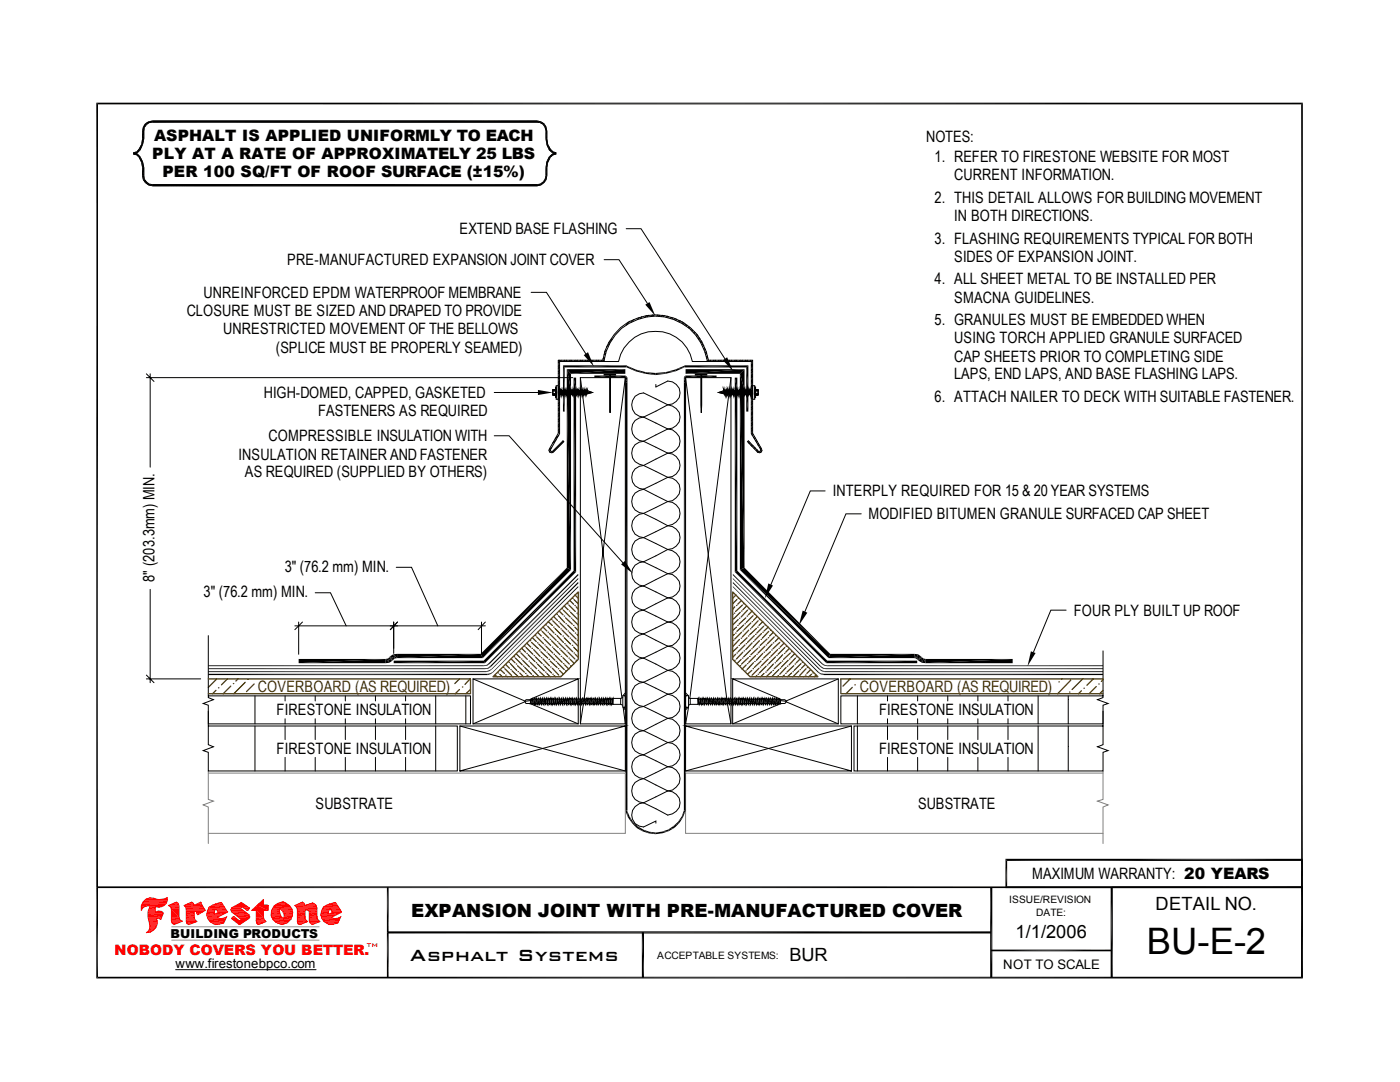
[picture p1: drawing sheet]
<svg xmlns="http://www.w3.org/2000/svg" width="279mm" height="216mm" viewBox="0 0 279 216" stroke-linecap="round" stroke-linejoin="round" font-family="sans-serif">
<defs><g id="words">
<text font-size="7.3" x="228.9" y="190.4">BU-E-2</text>
<text font-size="4.3" x="81.8" y="191.7">Asphalt Systems</text>
<g font-size="3.6">
<text x="82" y="182.9">EXPANSION JOINT WITH PRE-MANUFACTURED COVER</text>
<text x="230.6" y="181.6">DETAIL NO.</text>
<text x="157.6" y="191.9">BUR</text>
<text x="202.7" y="187.1">1/1/2006</text>
</g>
<g font-size="3.1">
<text x="30.7" y="28.1">ASPHALT IS APPLIED UNIFORMLY TO EACH</text>
<text x="184.8" y="28.3">NOTES:</text>
<text x="30.4" y="31.8">PLY AT A RATE OF APPROXIMATELY 25 LBS</text>
<text x="32.4" y="35.3">PER 100 SQ/FT OF ROOF SURFACE (±15%)</text>
<text x="186.5" y="32.3">1. REFER TO FIRESTONE WEBSITE FOR MOST</text>
<text x="190.4" y="36">CURRENT INFORMATION.</text>
<text x="186.5" y="40.5">2. THIS DETAIL ALLOWS FOR BUILDING MOVEMENT</text>
<text x="91.7" y="46.7">EXTEND BASE FLASHING</text>
<text x="190.4" y="44.1">IN BOTH DIRECTIONS.</text>
<text x="57.3" y="52.9">PRE-MANUFACTURED EXPANSION JOINT COVER</text>
<text x="186.5" y="48.6">3. FLASHING REQUIREMENTS TYPICAL FOR BOTH</text>
<text x="190.4" y="52.2">SIDES OF EXPANSION JOINT.</text>
<text x="40.6" y="59.5">UNREINFORCED EPDM WATERPROOF MEMBRANE</text>
<text x="186.5" y="56.7">4. ALL SHEET METAL TO BE INSTALLED PER</text>
<text x="37.3" y="63.1">CLOSURE MUST BE SIZED AND DRAPED TO PROVIDE</text>
<text x="186.5" y="64.9">5. GRANULES MUST BE EMBEDDED WHEN</text>
<text x="190.4" y="60.4">SMACNA GUIDELINES.</text>
<text x="44.5" y="66.7">UNRESTRICTED MOVEMENT OF THE BELLOWS</text>
<text x="55" y="70.4">(SPLICE MUST BE PROPERLY SEAMED)</text>
<text x="190.4" y="68.5">USING TORCH APPLIED GRANULE SURFACED</text>
<text x="190.4" y="72.1">CAP SHEETS PRIOR TO COMPLETING SIDE</text>
<text x="190.4" y="75.7">LAPS, END LAPS, AND BASE FLASHING LAPS.</text>
<text x="52.7" y="79.4">HIGH-DOMED, CAPPED, GASKETED</text>
<text x="63.5" y="83.1">FASTENERS AS REQUIRED</text>
<text x="186.5" y="80.3">6. ATTACH NAILER TO DECK WITH SUITABLE FASTENER.</text>
<text x="53.6" y="88.1">COMPRESSIBLE INSULATION WITH</text>
<text x="47.6" y="91.7">INSULATION RETAINER AND FASTENER</text>
<text x="48.9" y="95.2">AS REQUIRED (SUPPLIED BY OTHERS)</text>
<text x="166.2" y="99.1">INTERPLY REQUIRED FOR 15 &amp; 20 YEAR SYSTEMS</text>
<text x="173.3" y="103.6">MODIFIED BITUMEN GRANULE SURFACED CAP SHEET</text>
<text x="30.8" y="116.2" transform="rotate(-90 30.8 116.2)">8&quot; (203.3mm) MIN.</text>
<text x="40.6" y="119">3&quot; (76.2 mm) MIN.</text>
<text x="56.8" y="114">3&quot; (76.2 mm) MIN.</text>
<text x="214.3" y="122.9">FOUR PLY BUILT UP ROOF</text>
<text x="55.2" y="142.7">FIRESTONE INSULATION</text>
<text x="175.4" y="142.7">FIRESTONE INSULATION</text>
<text x="55.2" y="150.5">FIRESTONE INSULATION</text>
<text x="175.4" y="150.5">FIRESTONE INSULATION</text>
<text x="63" y="161.4">SUBSTRATE</text>
<text x="183.2" y="161.4">SUBSTRATE</text>
<text x="206" y="175.4">MAXIMUM WARRANTY: 20 YEARS</text>
</g>
<g font-size="3.1" fill="#4c3900">
<text x="51.5" y="138.1">COVERBOARD (AS REQUIRED)</text>
<text x="171.6" y="138.1">COVERBOARD (AS REQUIRED)</text>
</g>
<text font-size="2.9" fill="#f00" x="22.9" y="190.6">NOBODY COVERS YOU BETTER.</text>
<g font-size="2.6">
<text x="35.1" y="193.2">www.firestonebpco.com</text>
<text x="200.2" y="193.3">NOT TO SCALE</text>
</g>
<text font-size="2.5" x="34" y="187.1">BUILDING PRODUCTS</text>
<g font-size="2">
<text x="201.4" y="180.1">ISSUE/REVISION</text>
<text x="206.8" y="182.7">DATE:</text>
<text x="131.1" y="191.3">ACCEPTABLE SYSTEMS:</text>
</g>
<text font-size="1.4" fill="#f00" x="73.2" y="189.1">TM</text>
</g></defs>
<path d="M41.6 154.3h83.2v12h-83.2M41.6 153.8v5.7l1 .4-2 .7 1 .4v7.3M220.1 154.3h-83.3v12h83.3M220.1 153.8v5.7l-1.1 .4 2.1 .7-1 .4v7.3" fill="none" stroke="#808080" stroke-width=".2"/>
<g fill="none" stroke="#000" stroke-width=".2">
<path d="M29.2 75.4h85.1M29.2 74.6l1.5 1.5M30 74.6v18.6M98.6 78.3h8.8M110.3 78.1l.5-.1 .1 .5-.6 .1zM110.3 77.7h.5l.1 .3h-.6zM110.3 77.7l.6 .1v1h-.6v-.2l.6 .1v.1h-.6zM110.3 77.9v.8M110.9 77.2l.1 2.1zM110.9 77.9v.8M111 77h.4v2.7h-.4zM111 77.7v1.1"/>
<path d="M111.5 78.6l-.1 .1M111.6 78h.2l-.3 .6zM111.6 78l.2-.2v.2l.3-.2 .1 .2 .2-.2v.2l.3-.2v.2l.2-.2 .1 .2 .3-.2v.2l.2-.2v.2l.3-.2 .1 .2 .2-.2v.2l.3-.2v.2l.2-.2 .1 .2 .3-.2v.2l.2-.2v.2l.3-.2 .1 .2 .2-.2v.2l.3-.2v.2l.2-.2 .1 .2 .3-.2v.2l.2-.2v.2h.2l.1-.2 .1 .2 .9 .3-1.1 .3-.1 .2v-.2h-.2l.1-.6h.2l-.1 .6h-.2v.2l-.1-.2-.3 .2v-.2h-.2v.2v-.2h-.2l-.1 .2-.1-.2-.2 .2v-.2h-.2l-.1 .2v-.2h-.2v.2l-.1-.2-.3 .2v-.2h-.1l-.1 .2v-.2h-.2l-.1 .2-.1-.2-.2 .2v-.2h-.2l-.1 .2v-.2h-.1l-.1 .2-.1-.2-.3 .2v-.2h-.1l-.1 .2v-.2h-.2l-.1 .2-.1-.2-.2 .2v-.2h-.2l-.1 .2v-.2h-.1l-.1 .2-.2-.2zM111.6 78v-.2l-.2 .2v.6M111.6 78.7l-.2 .1M111.6 77.8l-.2 .5M111.7 72.1h11.7a7.5 7.5 0 0 1 7.4-6 7.5 7.5 0 0 1 7.4 6h11.7M111.7 72.1l-.3 .3M111.7 73.2l-.3 .3M111.7 74.3l-.3 .2M111.7 75.4l-.3 .2M111.7 76.5l-.3 .2"/>
<path d="M111.7 77.5l-.3 .2M111.7 79.6l-.3 .2M111.7 71.9l-.3 .2M111.7 72.9l-.3 .2M111.7 73.9l-.3 .3M111.7 75l-.3 .3M111.7 76l-.3 .3M111.7 77.1l-.3 .3M111.7 79.2l-.3 .3M111.7 72.1v5.9M111.8 77.8l-.1 1zM111.8 77.8l-.1 1-.1-.2z"/>
<path d="M111.8 78h.2l-.1 .6h-.1zM112 71.9l-.2 .2M112.1 77.8l.1 .2-.3 .8zM112.1 77.8l-.2 1zM112.2 78v.6h-.2zM112.3 78l.1-.2-.2 1zM112.4 77.8v.8l-.2 .2zM112.4 78h.2l-.2 .6zM112.7 77.8l-.2 1zM112.7 77.8l-.2 1-.1-.2zM112.7 78h.2l-.1 .6h-.2zM112.7 71.9l-.3 .2"/>
<path d="M112.9 77.8l.1 .2-.2 .8zM112.9 77.8l-.1 1zM113 78v.6h-.1zM113.1 71.9l-.2 .2M113.3 77.8l-.1 .8-.2 .2zM113.3 77.8l-.3 1 .1-.8zM113.3 78h.2l-.3 .6zM113.5 77.8l-.1 1zM113.5 77.8l-.1 1-.1-.2zM113.5 78h.2l-.1 .6h-.1zM113.8 77.8l.1 .2-.3 .8zM113.8 77.8l-.2 1z"/>
<path d="M113.8 71.9l-.3 .2M113.9 78v.6h-.2zM114.1 77.8l-.1 .8-.1 .2zM114.1 77.8l-.2 1 .1-.8zM114.1 78h.2l-.3 .6zM114.1 71.9l-.2 .2M114.4 77.8l-.2 1zM114.4 77.8l-.2 1-.1-.2zM114.4 78h.2l-.1 .6h-.2zM114.6 77.8l.1 .2-.2 .8zM114.6 77.8l-.1 1zM114.7 78v.6h-.1z"/>
<path d="M114.8 71.9l-.2 .2M115 77.8l-.1 .8-.2 .2zM115 77.8l-.3 1 .1-.8zM115 78h.1l-.2 .6zM115.2 77.8l-.1 1zM115.2 77.8l-.1 1-.1-.2zM115.2 78h.2l-.1 .6h-.2zM115.2 71.9l-.2 .2M115.5 77.8l.1 .2-.3 .8zM115.5 77.8l-.2 1zM115.6 78v.6h-.2zM115.7 78l.1-.2-.2 1z"/>
<path d="M115.8 77.8l-.1 .8-.1 .2zM115.8 78h.2l-.3 .6zM115.8 75.4l.4 2.6M115.8 78.6v60.8M115.9 71.9l-.2 .2M116.1 77.8l-.2 1zM116.1 77.8l-.2 1-.1-.2zM116.1 78h.1v.6h-.2zM116.2 78.7l7.9 60.6M116.2 71.9l-.2 .2M116.3 77.8l.1 .2-.2 .8zM116.3 77.8l-.1 1z"/>
<path d="M116.4 78v.6h-.2zM116.5 78l.2-.2-.3 1zM116.7 77.8l-.1 .8-.2 .2zM116.7 78h.1l-.2 .6zM116.9 77.8l-.1 1zM116.9 77.8l-.1 1-.1-.2zM116.9 71.9l-.2 .2M117.2 77.8l.1 .2-.2 .6 .2-.6 .9 .3-1.1 .3-.1 .2zM117.2 77.8l-.2 1zM117.2 78.3h1M117.3 71.9l-.2 .2M118 71.9l-.2 .2"/>
<path d="M118.4 71.9l-.3 .2M119 71.9l-.1 .2M119.5 71.9l-.3 .2M120.1 71.9l-.2 .2M120.6 74.7h2.3v.1h-2.3zM120.6 71.8l-.3 .3M120.6 71.4l-.3 .2M120.9 70.4l-.3 .4M121.1 69.8l-.5 .5M121.7 75.4h-5.9v2.4M121.7 74.8l.1 7.6v-7.6M121.7 68.6l-.6 .6"/>
<path d="M121.8 75.4h3v69h-9v-4h.2M122.2 67.6l-.7 .8M124.8 75.4l-8.2 64M125.7 64.1l-.7 .8M126.5 63.8l-.5 .5M127.6 63.3l-.4 .5M128.1 63.2l-.3 .4M129 63l-.3 .3M129.5 62.9l-.4 .3M130.2 62.8l-.2 .4M130.6 62.8l-.3 .3M130.9 76.7v.5l2.4-1.2a2.37 2.37 0 0 1 2.4 2.4 2.37 2.37 0 0 1-2.4 2.4"/>
<path d="M131.3 62.8l-.2 .3M131.7 62.9l-.3 .2M132.2 62.9l-.2 .3M132.6 63l-.3 .2M133.2 63.1l-.3 .2M133.4 63.2l-.1 .1M134 63.3l-.2 .2M134.3 63.4l-.2 .2M134.8 63.6l-.2 .2M135 63.7l-.1 .2M135.6 63.9l-.3 .2M135.8 64l-.2 .3"/>
<path d="M136.2 64.3l-.1 .1M136.5 64.4l-.3 .2M136.8 75.4l8.2 64M136.8 64.7l-.1 .2M137.1 64.9l-.2 .1M137.5 65.2l-.2 .2M137.7 65.4l-.2 .1M138 65.6l-.2 .2M138.3 65.9l-.2 .1M138.6 66.2l-.2 .2M138.8 74.7h2.3v.1h-2.3zM138.8 66.4l-.2 .1"/>
<path d="M139.1 66.7l-.2 .2M139.3 67l-.3 .1M139.5 67.3l-.1 .3M139.7 67.6l-.2 .1M139.9 75.4h-3.1v69h9.1v-4h-.3M139.9 74.8l.1 7.6v-7.6M140 68l-.2 .2M140 75.4h5.9v2.4M140.1 68.2l-.2 .2M140.3 68.7l-.2 .1M140.5 68.9l-.2 .2M140.6 69.4l-.1 .2"/>
<path d="M140.8 69.7l-.3 .1M141 70.2l-.3 .2M141.1 70.4l-.3 .3M141.2 71.3l-.1 .2M141.2 71l-.2 .2M141.4 71.9h8.8v14.5l1.8 3.2 .1 .3-.2 .4h-.3h-.4l-2-2.2 .2-.1 2 2.1 .4-.2v-.2l-1.9-3.2v-7.8M141.4 71.9a10.7 10.7 0 0 0-10.5-9.1 10.7 10.7 0 0 0-10.6 9.1h-8.9v14.5l-1.8 3.2v.3l.1 .4h.4h.3l2.1-2.2-.1-.1-2.2 2.1-.4-.2 1.9-3.4v-7.8M141.4 71.9l-.3 .2a10.4 10.4 0 0 0-10.2-9 10.4 10.4 0 0 0-10.3 9M141.8 71.9l-.2 .2M142.5 71.9l-.3 .2M142.8 71.9l-.2 .2M143.4 78.3l1-.3 .1 .6-.1-.8 .3 1-.2-.2z"/>
<path d="M143.4 78.3l1-.3v-.2l.1 .2h.2v-.2l.2 .2 .1-.2 .1 .2h.2v-.2l.1 .2h.1v-.2l.2 .2 .2-.2 .1 .2h.1v-.2l.1 .2h.2v-.2l.2 .2 .1-.2 .1 .2h.2v-.2l.1 .2h.1v-.2l.2 .2 .2-.2 .1 .2h.1v-.2l.1 .2h.2v-.2l.2 .2 .1-.2 .1 .2h.2v-.2l.1 .2h.1v-.2l.2 .2 .2-.2 .1 .2h.1v-.2l.3 .2v-.2l.2 .2 .2 .6h-.2v.2l-.1-.2-.1 .2-.2-.2-.2 .2v-.2h-.2v.2l-.1-.2h-.2v.2l-.1-.2-.2 .2-.1-.2h-.2v.2v-.2h-.2v.2l-.2-.2-.2 .2v-.2h-.2v.2l-.1-.2h-.2v.2l-.1-.2-.2 .2-.1-.2h-.2v.2v-.2h-.2v.2l-.2-.2-.2 .2v-.2h-.2v.2l-.1-.2h-.2v.2l-.1-.2-.2 .2-.1-.2h-.2v.2v-.2h-.2l-.2-.6h.2l.2 .6h-.2v.2l-.2-.2zM143.4 78.3h1.1M143.5 71.9l-.2 .2M143.9 71.9l-.2 .2M144.4 77.8l.3 1zM144.6 71.9l-.2 .2M144.7 77.8l.2 1zM144.7 77.8l.2 .2v.8zM144.9 78l.2 .6h-.2zM144.9 71.9l-.2 .2M145 77.8l.2 1-.3-.8zM145 77.8l.3 .8-.1 .2z"/>
<path d="M145.1 78h.2l.1 .6zM145.3 77.8l.2 1-.1-.2zM145.3 77.8l.2 1zM145.4 78h.1l.2 .6h-.2zM145.5 78.7l-7.8 60.7M145.5 77.8l.3 1zM145.5 77.8l.2 .2 .1 .8zM145.6 71.9l-.2 .2M145.7 78l.3 .6h-.2zM145.9 77.8l.1 1-.2-.8zM145.9 77.8l.2 .8-.1 .2zM145.9 75.4l-.4 2.6"/>
<path d="M145.9 78.6v60.8M146 78h.1l.1 .6zM146 71.9l-.2 .2M146.1 77.8l.3 1-.2-.2zM146.1 77.8l.3 1zM146.2 78h.2l.2 .6h-.2zM146.4 77.8l.2 1zM146.4 77.8l.2 .2v.8zM146.6 78l.2 .6h-.2zM146.7 77.8l.2 1-.3-.8zM146.7 77.8l.3 .8-.1 .2zM146.7 71.9l-.2 .2"/>
<path d="M146.8 78h.2l.1 .6zM147 77.8l.2 1-.1-.2zM147 77.8l.2 1zM147.1 78h.1l.2 .6h-.2zM147.1 71.9l-.3 .2M147.2 77.8l.3 1zM147.2 77.8l.2 .2 .1 .8zM147.4 78l.3 .6h-.2zM147.6 77.8l.1 1-.2-.8zM147.6 77.8l.2 .8-.1 .2zM147.7 78h.1l.1 .6zM147.7 71.9l-.2 .2"/>
<path d="M147.8 77.8l.3 1-.2-.2zM147.8 77.8l.3 1zM147.9 78h.2l.2 .6h-.2zM148.1 77.8l.2 1zM148.1 77.8l.2 .2v.8zM148.2 71.9l-.3 .2M148.3 78l.2 .6h-.2zM148.4 77.8l.2 1-.3-.8zM148.4 77.8l.3 .8-.1 .2zM148.5 78h.2l.1 .6zM148.7 77.8l.2 1-.1-.2zM148.7 77.8l.2 1z"/>
<path d="M148.8 78h.1l.2 .6h-.2zM148.8 71.9l-.2 .2M148.9 77.8l.3 1zM148.9 77.8l.2 .2 .1 .8zM149.1 78l.3 .6h-.2zM149.2 71.9l-.3 .2M149.3 77.8l.1 1-.2-.8zM149.3 77.8l.2 .8-.1 .2zM149.4 78h.1l.1 .6zM149.5 77.8l.3 1-.2-.2zM149.5 77.8l.3 1zM149.6 78h.2l.1 .6z"/>
<path d="M149.8 77.8l.2 1-.1-.2zM149.8 77.8l.1 .2 .1 .8zM149.9 71.9l-.2 .2M149.9 78l.3 .6h-.2zM149.9 72.1v5.9M150 78l.1-.2 .1 .9M150.1 77.8l.1 .5M150.2 77h.4v2.7h-.4zM150.2 72l-.3 .1M150.2 73l-.3 .2M150.2 74.1l-.3 .2M150.2 75.1l-.3 .3"/>
<path d="M150.2 76.2l-.3 .3M150.2 77.2l-.3 .3M150.2 79.3l-.3 .3M150.2 72.6l-.3 .3M150.2 73.7l-.3 .2M150.2 74.8l-.3 .2M150.2 75.8l-.3 .2M150.2 76.9l-.3 .2M150.2 77.9v.1M150.2 79l-.3 .2M150.6 77.2h.2v2.1h-.2zM150.6 77.7v1.1"/>
<path d="M150.8 78.1l.5-.1v.6h-.5zM150.8 77.7h.5v.3h-.5zM150.8 77.7h.5v1.1h-.5v-.2h.5v.2h-.5zM150.8 77.9v.8M151.3 77.9v.8M98.6 87h3l22.7 25.3M109.9 89.9l-.3 .3M110.1 89.3l-.5 .5M111 87.7l-.7 .7M111.5 86.9l-.7 .6M111.7 80.7l-.3 .2M111.7 81.7l-.3 .3"/>
<path d="M111.7 82.8l-.3 .3M111.7 83.9l-.3 .2M111.7 84.9l-.3 .3M111.7 86l-.3 .3M111.7 80.3l-.3 .2M111.7 81.4l-.3 .2M111.7 82.5l-.3 .1M111.7 83.5l-.3 .2M111.7 84.6l-.3 .2M111.7 85.6l-.3 .3M112.4 88.1l-2.2 2.2M128.4 97.6a2.41 2.41 0 0 0-2.3 2.4 2.41 2.41 0 0 0 2.3 2.4"/>
<path d="M128.4 92.9a2.37 2.37 0 0 0-2.3 2.3 2.37 2.37 0 0 0 2.3 2.4M128.4 88.1a2.41 2.41 0 0 0-2.3 2.4 2.41 2.41 0 0 0 2.3 2.4M128.4 83.2a2.41 2.41 0 0 0-2.3 2.4 2.41 2.41 0 0 0 2.3 2.5M128.4 97.6l4.9 2.5M128.4 92.9l4.9 2.3M128.4 88.1l4.9 2.3M128.4 83.2l4.9 2.4M133.3 95.2a2.41 2.41 0 0 1 2.4 2.5 2.41 2.41 0 0 1-2.4 2.4M133.3 90.4a2.41 2.41 0 0 1 2.4 2.4 2.41 2.41 0 0 1-2.4 2.4M133.3 85.6a2.41 2.41 0 0 1 2.4 2.4 2.41 2.41 0 0 1-2.4 2.4M133.3 80.8a2.41 2.41 0 0 1 2.4 2.4 2.41 2.41 0 0 1-2.4 2.4M133.3 80.8l-4.9-2.4a2.41 2.41 0 0 0-2.3 2.4 2.41 2.41 0 0 0 2.3 2.4"/>
<path d="M133.3 95.2l-4.9 2.4M133.3 90.4l-4.9 2.5M133.3 85.6l-4.9 2.5M133.3 80.8l-4.9 2.4M149.5 88.1l-.1 .3M149.7 88.4l-.2 .2M150 88.7l-.1 .2M150.2 80.4l-.3 .3M150.2 81.5l-.3 .2M150.2 82.5l-.3 .3M150.2 83.7l-.3 .2M150.2 84.7l-.3 .2"/>
<path d="M150.2 85.8l-.3 .2M150.2 80.1l-.3 .2M150.2 81.1l-.3 .3M150.2 82.2l-.3 .3M150.2 83.2l-.3 .3M150.2 84.3l-.3 .3M150.2 85.3l-.3 .3M150.2 86.4l-.2 .2M150.3 86.7l-.2 .2M150.3 88.9l-.3 .2M150.5 87.1l-.1 .2M150.6 89.2l-.1 .2"/>
<path d="M150.7 87.4l-.2 .1M150.8 89.4l-.2 .2M151 87.8l-.2 .2M151.1 88.1l-.1 .1M151.1 89.7l-.1 .2M151.3 90l-.2 .2M151.4 88.5l-.2 .1M151.5 88.7l-.2 .2M151.7 89.2l-.1 .1M151.9 89.4l-.2 .2M152.1 89.9l-.5 .4M164.7 98h-3l-7.9 18.7"/>
<path d="M30 117.6v18.6M62.9 118.3h3.1l3.1 6.6M79.1 113.2h3l5.3 11.7M128.4 116.9a2.41 2.41 0 0 0-2.3 2.4 2.41 2.41 0 0 0 2.3 2.5M128.4 112.1a2.41 2.41 0 0 0-2.3 2.4 2.41 2.41 0 0 0 2.3 2.4M128.4 107.3a2.41 2.41 0 0 0-2.3 2.4 2.41 2.41 0 0 0 2.3 2.4M128.4 102.4a2.41 2.41 0 0 0-2.3 2.5 2.41 2.41 0 0 0 2.3 2.4M128.4 116.9l4.9 2.4M128.4 112.1l4.9 2.4M128.4 107.3l4.9 2.3M128.4 102.4l4.9 2.5M133.3 119.3a2.41 2.41 0 0 1 2.4 2.4 2.41 2.41 0 0 1-2.4 2.4"/>
<path d="M133.3 114.5a2.41 2.41 0 0 1 2.4 2.4 2.41 2.41 0 0 1-2.4 2.4M133.3 109.6a2.41 2.41 0 0 1 2.4 2.5 2.41 2.41 0 0 1-2.4 2.4M133.3 104.9a2.37 2.37 0 0 1 2.4 2.4 2.37 2.37 0 0 1-2.4 2.3M133.3 100.1a2.41 2.41 0 0 1 2.4 2.4 2.41 2.41 0 0 1-2.4 2.4M133.3 119.3l-4.9 2.5M133.3 114.5l-4.9 2.4M133.3 109.6l-4.9 2.5M133.3 104.9l-4.9 2.4M133.3 100.1l-4.9 2.3M171.9 102.5h-3.1l-8.2 19.6M29.2 135.5h10.8M29.2 134.7l1.5 1.5"/>
<path d="M41.6 126.8v12.4l1 .4-2 .8 1 .3v3.7h52.3v-5.5h-52.3M41.6 133.4h55.2M41.6 132.8h54.9M41.6 134h55.4M50.9 138.9v5.5M56.9 138.9v1M58.8 124.9h38.1M59.6 124.1v6.5M60.4 124.1l-1.6 1.5M62.9 138.9v1M68.9 138.9v1M74.9 138.9v1"/>
<path d="M78.6 124.1v6.3M79.3 124.1l-1.4 1.5M80.9 138.9v1M87 138.9v5.5M93 138.9v5.5M94.4 135.5l10.3 4.4M96.1 124.1v6.5M96.9 124.1l-1.5 1.5M105.9 139.5h.2l-.3 1zM105.9 139.6h-.9l-.3 .4 .3 .4h.8M105.9 139.8l-1.2 .2M106 139.4l9.4-3.9h-21v8.9h21v-4h.2"/>
<path d="M106 139.5l-.3 .1M106.1 139.5h.2M106.3 139.4v1l-.1 .1-.1-.1zM106.4 139.5h.2M106.8 139.3v.2l-.2 1.1v-1.1zM106.8 139.5h.2M107.1 139.3v1.1l-.2 .2-.1-.2zM107.2 139.5h.2M107.5 139.3l.1 .2-.2 1.1v-1.1zM107.6 139.5h.2M107.9 139.3v1.1l-.2 .2-.1-.2zM107.9 139.5h.2"/>
<path d="M108.3 139.3l-.2 1.3v-1.1zM108.3 139.5h.2M108.6 139.3v1.1l-.1 .2-.1-.2zM108.7 139.5h.2M109.1 139.3l-.1 1.1-.2 .2 .1-1.1zM109.1 139.5h.2M109.4 139.3l.1 .2-.3 1.1-.1-.2zM109.5 139.5h.1M109.8 139.3l-.1 1.1-.1 .2v-1.1zM109.8 139.5h.3M110.2 139.3v.2l-.2 1.1-.1-.2zM110.2 139.5h.2"/>
<path d="M110.6 139.3l-.1 1.1-.2 .2 .1-1.1zM110.6 139.5h.2M110.9 139.3l.1 .2-.3 1.1v-.2zM111 139.5h.2M111.3 139.3v1.1l-.2 .2 .1-1.1zM111.3 139.5h.3M111.7 139.3l.1 .2-.3 1.1-.1-.2zM111.8 139.5h.1M112.1 139.3l-.1 1.1-.2 .2 .1-1.1zM112.1 139.5h.3M112.4 139.3l.1 .2-.2 1.1-.1-.2zM112.5 139.5h.2"/>
<path d="M112.9 139.3l-.1 1.1-.2 .2 .1-1.1zM112.9 139.5h.2M113.2 139.3l.1 .2-.3 1.1-.1-.2zM113.3 139.5h.2M113.6 139.3l-.1 1.1-.1 .2 .1-1.1zM113.6 139.5h.2M114 139.3v.2l-.2 1.1v-1.1zM114 139.5h.2M114.3 139.3v1.1l-.2 .2zM114.4 139.5h.2M114.7 139.3l.1 .2-.2 1.1v-1.1zM114.8 139.5h.2"/>
<path d="M115.1 139.3v1.1l-.2 .2zM115.1 139.5h.2M115.4 135.5v3.9M115.5 139.3l.1 .2-.3 1.1v-1.1zM115.6 139.5h.1M115.8 139.3v1.1l-.1 .2-.1-.2zM115.9 139.5h.2M116.2 139.3l.1 .2-.2 1.1v-1.1zM116.3 139.5h.2M116.6 139.3v1.1l-.2 .2-.1-.2zM116.7 139.5h.1M117 139.3l.1 .2-.3 1.1v-1.1z"/>
<path d="M117.1 139.5h.2M117.3 139.3v1.1l-.1 .2-.1-.2zM117.4 139.5h.2M117.8 139.3l.1 .2-.3 1.1v-1.1zM117.9 139.5h.1M118.1 139.3v1.1l-.2 .2v-.2zM118.2 139.5h.2M118.5 139.3l.1 .2-.2 1.1v-1.1zM118.6 139.5h.2M118.9 139.3v1.1l-.2 .2-.1-.2zM119 139.5h.1M119.3 139.3l-.2 1.3v-1.1z"/>
<path d="M119.3 139.5h.2M119.6 139.3v1.1l-.1 .2-.1-.2zM119.7 139.5h.2M120.1 139.3l-.2 1.3v-1.1zM120.1 139.5h.2M120.4 139.3v1.1l-.2 .2-.1-.2zM120.5 139.5h.1M120.8 139.3l-.1 1.1-.1 .2v-1.1zM120.8 139.5h.3M121.2 139.3v.2l-.2 1.1-.1-.2zM121.2 139.5h.2M121.6 139.3l-.1 1.1-.2 .2 .1-1.1z"/>
<path d="M121.6 139.5h.2M121.9 139.3l.1 .2-.2 1.1-.1-.2zM122 139.5h.2M122.3 139.3v1.1l-.2 .2 .1-1.1zM123.9 139.4h-1.6v1.1M123.9 139.4v1.1l.4 .2M124.3 138.9l.3-.1 .2 .3v1.7l-.2 .4-.3-.1zM124.3 139.2l-.4 .2M124.8 138.3l-.5 .6M128.4 136.1a2.41 2.41 0 0 0-2.3 2.5 2.41 2.41 0 0 0 2.3 2.4M128.4 131.3a2.41 2.41 0 0 0-2.3 2.4 2.41 2.41 0 0 0 2.3 2.4M128.4 126.5a2.41 2.41 0 0 0-2.3 2.4 2.41 2.41 0 0 0 2.3 2.4"/>
<path d="M128.4 121.8a2.37 2.37 0 0 0-2.3 2.3 2.37 2.37 0 0 0 2.3 2.4M128.4 136.1l4.9 2.4M128.4 131.3l4.9 2.5M128.4 126.5l4.9 2.4M128.4 121.8l4.9 2.3M133.3 138.5a2.41 2.41 0 0 1 2.4 2.4 2.41 2.41 0 0 1-2.4 2.4M133.3 133.8a2.37 2.37 0 0 1 2.4 2.3 2.37 2.37 0 0 1-2.4 2.4M133.3 128.9a2.41 2.41 0 0 1 2.4 2.5 2.41 2.41 0 0 1-2.4 2.4M133.3 124.1a2.41 2.41 0 0 1 2.4 2.4 2.41 2.41 0 0 1-2.4 2.4M133.3 138.5l-4.9 2.5M133.3 133.8l-4.9 2.3M133.3 128.9l-4.9 2.4"/>
<path d="M133.3 124.1l-4.9 2.4M136.8 138.3l.6 .6M137 138.8l.4 .1v2.2l-.4 .1-.2-.4v-1.7zM137.4 139.2l.4 .2M137.8 139.4h1.5v1.1M137.8 139.4v1.1l-.4 .2v.2M139.4 139.3l.2 1.1-.1 .2-.2-1.1zM139.4 139.5h.3M139.7 139.3l.2 .2 .1 1.1-.2-.2zM139.9 139.5h.1M140.1 139.3l.3 1.1-.1 .2-.2-.2zM140.2 139.5h.3"/>
<path d="M140.5 139.3l.1 .2v1.1zM140.6 139.5h.2M140.9 139.3l.2 1.1v.2l-.2-.2zM141 139.5h.2M141.2 139.3l.2 .2v1.1zM141.4 139.5h.2M141.6 139.3l.3 1.1-.1 .2-.2-.2zM141.7 139.5h.2M142 139.3l.2 .2v1.1l-.3-1.1zM142.2 139.5h.1M142.4 139.3l.3 1.1-.1 .2-.2-.2zM142.5 139.5h.2"/>
<path d="M142.7 139.3l.2 .2v1.1l-.2-1.1zM142.9 139.5h.2M143.2 139.3l.2 1.1-.1 .2-.1-.2zM143.3 139.5h.1M143.5 139.3l.2 .2v1.1l-.3-1.1zM143.7 139.5h.1M143.9 139.3l.3 1.1-.1 .2-.2-.2zM144 139.5h.2M144.3 139.3l.1 .2v1.1l-.2-1.1zM144.4 139.5h.2M144.7 139.3l.2 1.1v.2l-.2-.2zM144.8 139.5h.1"/>
<path d="M145 139.3l.2 .2v1.1l-.3-1.1zM145.2 139.5h.2M145.5 139.3l.1 1.3-.1-.2zM145.5 139.5h.2M145.8 139.3l.2 .2v1.1l-.3-1.1zM146 139.5h.1M146.2 139.3l.2 1.3-.2-.2zM146.2 135.5v3.9M146.3 139.5h.2M146.6 139.3l.1 .2v1.1l-.2-1.1zM146.7 139.5h.2M146.9 139.3l.2 .2 .1 1.1-.2-.2z"/>
<path d="M147.1 139.5h.1M147.3 139.3l.3 1.1-.1 .2-.3-1.1zM147.4 139.5h.3M147.7 139.3l.1 .2 .1 1.1-.2-.2zM147.8 139.5h.2M148.1 139.3l.2 1.1v.2l-.3-1.1zM148.2 139.5h.2M148.4 139.3l.2 .2 .1 1.1-.2-.2zM148.6 139.5h.2M148.8 139.3l.3 1.1-.1 .2-.2-1.1zM148.9 139.5h.3M149.2 139.3l.2 .2v1.1l-.1-.2z"/>
<path d="M149.4 139.5h.1M149.6 139.3l.3 1.1-.1 .2-.3-1.1zM149.7 139.5h.2M149.9 139.3l.2 .2 .1 1.1-.2-.2zM150.1 139.5h.2M150.4 139.3l.2 1.1-.1 .2-.2-1.1zM150.5 139.5h.2M150.7 139.3l.2 .2 .1 1.1-.2-.2zM150.9 139.5h.1M151.1 139.3l.3 1.1-.1 .2-.2-.2zM151.2 139.5h.3M151.5 139.3l.1 .2v1.1z"/>
<path d="M151.6 139.5h.2M151.9 139.3l.2 1.1v.2l-.2-.2zM152 139.5h.2M152.2 139.3l.2 .2v1.1zM152.4 139.5h.2M152.7 139.3l.2 1.1-.1 .2-.1-.2zM152.7 139.5h.2M153 139.3l.2 .2v1.1l-.3-1.1zM153.2 139.5h.1M153.4 139.3l.3 1.1-.1 .2-.2-.2zM153.5 139.5h.2M153.8 139.3l.1 .2v1.1l-.2-1.1z"/>
<path d="M153.9 139.5h.2M154.2 139.3l.2 1.1-.1 .2-.1-.2zM154.3 139.5h.1M154.5 139.3l.2 .2v1.1l-.3-1.1zM154.7 139.5h.2M154.9 139.3l.3 1.1-.1 .2-.2-.2zM155 139.5h.2M155.3 139.4l.1 .1v1l-.2-1zM155.4 139.5h.2M155.6 139.4l.2 1.1zM155.6 139.4l-9.4-3.9h21.1v8.9h-21.1v-4h-.2M155.7 139.6h.9l.4 .4-.4 .4h-.8"/>
<path d="M155.7 139.5l.2 .1M155.7 139.8l1.3 .2M164.6 134h55.5M164.8 133.4h55.3M165.1 132.8h55M167.3 135.5l-10.4 4.4M171.1 138.9v5.5M177.1 138.9v1M183.1 138.9v1M189.1 138.9v1M195.2 138.9v1M201.2 138.9v1"/>
<path d="M207.2 138.9v5.5M212.8 121.8h-3.1l-3.5 8.3M213.2 138.9v.6M213.2 139.6v4.8M220.1 129.9v9.3l-1.1 .4 2.1 .8-1 .3v3.7h-52.3v-5.5h52.3M41.6 141.9v6.7l1 .4-2 .8 1 .3v3.7h49.7v-8.9h-49.7M50.9 144.9v8.9M56.9 143.4v1M56.9 144.9v2.7M56.9 151.1v2.7M62.9 143.4v1M62.9 144.9v2.7"/>
<path d="M62.9 151.1v2.7M68.9 143.4v1M68.9 144.9v2.7M68.9 151.1v2.7M74.9 143.4v1M74.9 144.9v2.7M74.9 151.1v2.7M80.9 143.4v1M80.9 144.9v2.7M80.9 151.1v2.7M87 144.9v8.9M91.8 144.9l33 8.9"/>
<path d="M104.7 140l-10.3 4.4M106.1 140.4h-.2l9.5 4M106.3 140.4h.2M106.7 140.4h.1M107.1 140.4h.2M107.4 140.4h.2M107.9 140.4h.1M108.2 140.4h.2M108.6 140.4h.2M109 140.4h.1M109.3 140.4h.3M109.7 140.4h.2"/>
<path d="M110.1 140.4h.2M110.5 140.4h.2M110.8 140.4h.3M111.3 140.4h.1M111.6 140.4h.2M112 140.4h.2M112.4 140.4h.2M112.8 140.4h.1M113.1 140.4h.3M113.5 140.4h.2M113.9 140.4h.2M114.3 140.4h.2"/>
<path d="M114.6 140.4h.3M115.1 140.4h.1M116.2 140.4h.1M116.4 140.5l-.6 3.9M116.6 140.4h.2M116.9 140.4h.2M117.3 140.4h.2M117.7 140.4h.2M118.1 140.4h.2M118.4 140.4h.2M118.9 140.4h.1M119.2 140.4h.2"/>
<path d="M119.6 140.4h.2M120 140.4h.1M120.4 140.4h.2M120.7 140.4h.2M121.1 140.4h.2M121.5 140.4h.2M121.8 140.4h.3M122.3 140.4v.1M122.3 140.5h1.6M124.3 141.1l.5 .5M124.4 141.2l.4 3.2M124.8 144.9v8.9h-33v-8.9h33l-33 8.9"/>
<path d="M128.4 155.4a2.41 2.41 0 0 0-2.3 2.4 2.41 2.41 0 0 0 2.3 2.4M128.4 150.6a2.37 2.37 0 0 0-2.3 2.4 2.37 2.37 0 0 0 2.3 2.4M128.4 145.8a2.41 2.41 0 0 0-2.3 2.4 2.41 2.41 0 0 0 2.3 2.4M128.4 141a2.41 2.41 0 0 0-2.3 2.4 2.41 2.41 0 0 0 2.3 2.4M128.4 155.4l4.9 2.4M128.4 150.6l4.9 2.4M128.4 145.8l4.9 2.4M128.4 141l4.9 2.3M133.3 157.8a2.41 2.41 0 0 1 2.4 2.4 2.41 2.41 0 0 1-2.4 2.4l-4.9-2.4M133.3 153a2.41 2.41 0 0 1 2.4 2.4 2.41 2.41 0 0 1-2.4 2.4M133.3 148.2a2.41 2.41 0 0 1 2.4 2.4 2.41 2.41 0 0 1-2.4 2.4M133.3 143.3a2.41 2.41 0 0 1 2.4 2.5 2.41 2.41 0 0 1-2.4 2.4"/>
<path d="M133.3 157.8l-4.9 2.4M133.3 153l-4.9 2.4M133.3 148.2l-4.9 2.4M133.3 143.3l-4.9 2.5M136.8 144.9v8.9h33.1v-8.9h-33.1l33.1 8.9M137.4 141.1l-.6 3.3M137.4 141.1l-.6 .5M137.8 140.5h1.5M139.4 140.4l-.1 .1M139.6 140.4h.2M140 140.4h.1M140.4 140.4h.1"/>
<path d="M140.7 140.4h.2M141.1 140.4h.2M141.5 140.4h.1M141.9 140.4h.2M142.2 140.4h.2M142.7 140.4h.1M143 140.4h.2M143.4 140.4h.2M143.8 140.4h.1M144.2 140.4h.2M144.5 140.4h.2M144.9 140.4h.2"/>
<path d="M145.2 140.5l.7 3.9M145.3 140.4h.2M146.4 140.4h.2M146.8 140.4h.2M147.2 140.4h.2M147.6 140.4h.1M147.9 140.4h.3M148.3 140.4h.2M148.7 140.4h.2M149.1 140.4h.2M149.4 140.4h.3M149.9 140.4h.1"/>
<path d="M150.2 140.4h.3M150.6 140.4h.2M151 140.4h.1M151.4 140.4h.2M151.7 140.4h.2M152.1 140.4h.2M152.5 140.4h.2M152.9 140.4h.2M153.2 140.4h.2M153.7 140.4h.1M154 140.4h.2M154.4 140.4h.2"/>
<path d="M154.8 140.4h.1M155.2 140.4h.2M155.5 140.4h.2l-9.5 4M156.9 140l10.4 4.4M169.9 144.9l-33.1 8.9M171.1 144.9v8.9M177.1 143.4v1M177.1 144.9v2.7M177.1 151.1v2.7M183.1 143.4v1M183.1 144.9v2.7M183.1 151.1v2.7"/>
<path d="M189.1 143.4v1M189.1 144.9v2.7M189.1 151.1v2.7M195.2 143.4v1M195.2 144.9v2.7M195.2 151.1v2.7M201.2 143.4v1M201.2 144.9v2.7M201.2 151.1v2.7M207.2 144.9v8.9M213.2 144.9v4M213.2 149v4.8"/>
<path d="M220.1 141.9v6.7l-1.1 .4 2.1 .8-1 .3v3.7h-49.7v-8.9h49.7M128.4 160.2a2.41 2.41 0 0 0-2.3 2.4 2.41 2.41 0 0 0 2.3 2.4l2.5-1.2v.5"/>
</g>
<g fill="none" stroke="#4c3900" stroke-width=".25">
<path d="M113.7 119.8l.8 .8M114.3 119.4h.1M114.6 119.6l.8 .9M114.7 118.7l.7 .7M115.4 118.3h.1M146.2 118.1l17 16.9h-13.5l-3.5-3.4zM146.3 118.3h.1M146.9 118.7l-.7 .7M147.1 119.6l-.9 .9M147.3 119.4h.1M148 119.8l-.8 .8M41.6 135.5h52.3v2.9h-52.3"/>
<path d="M43.1 137.8l-.7 .6M43.3 135.5l-1.7 1.7M43.6 137.2h.1M45.4 135.5l-1.2 1.2M46.1 136.9l-1.6 1.5M46.6 136.4h.1M47.5 135.5l-.4 .4M48.9 136.1l-2.2 2.3M49.4 135.6h.1M50.7 136.5l-1.5 1.5M91.7 135.5l-.9 .9M91.7 137.6l-.9 .8"/>
<path d="M92.3 137.1h.1M93.8 135.5l-1 1.1M93.9 137.6l-.9 .8M98.4 135l17-16.9v13.5l-3.5 3.4zM98.8 134.7l.4 .3M99.4 134.3h.1M99.7 134.5l.5 .5M99.8 133.6l.9 .8M100.5 133.2h.1M100.8 133.4l1.3 1.4M100.9 134.7h.1M100.9 132.6l.8 .7"/>
<path d="M101.2 135h.1M101.6 132.2h.1M101.9 132.4l1.2 1.4M101.9 133.6h.1M102 131.5l.8 .7M102.2 133.9l1.3 1.1M102.4 135h.1M102.6 131.1h.1M102.9 131.3l1.3 1.4M103 132.5h.1M103 130.5l.8 .7M103.3 132.8l1.3 1.3"/>
<path d="M103.4 134h.1M103.7 130h.1M103.7 134.3l.8 .7M104 130.3l1.2 1.3M104.1 131.5h.1M104.1 129.4l.8 .7M104.3 131.7l1.4 1.4M104.5 132.9h.1M104.7 128.9h.1M104.7 133.2l1.4 1.3M104.9 134.4h.1M105 129.2l1.3 1.4"/>
<path d="M105.2 130.4h.1M105.2 134.7l.4 .3M105.2 128.4l.7 .7M105.4 130.6l1.4 1.4M105.6 131.9h.1M105.8 127.8h.1M105.8 132.2l1.3 1.2M105.9 133.3h.1M106.1 128.2l1.3 1.3M106.2 129.4h.1M106.2 133.6l1.3 1.4M106.3 127.3l.7 .7"/>
<path d="M106.3 134.8h.1M106.5 129.6l1.3 1.4M106.6 130.8h.1M106.6 135h.1M106.8 126.8h.1M106.8 131.1l1.4 1.3M107 132.2h.1M107.1 127.1l1.4 1.3M107.3 128.3h.1M107.3 132.5l1.3 1.4M107.3 126.2l.7 .7M107.4 133.8h.1"/>
<path d="M107.5 128.5l1.4 1.4M107.7 129.7h.1M107.7 134l1.1 1M107.9 125.7h.1M107.9 130l1.4 1.3M108 131.2h.1M108.2 126l1.4 1.3M108.4 127.3h.1M108.4 131.5l1.2 1.3M108.4 125.1l.7 .8M108.5 132.7h.1M108.6 127.5l1.3 1.3"/>
<path d="M108.7 128.7h.1M108.7 132.9l1.4 1.4M108.9 134.1h.1M109 124.7h.1M109 128.9l1.3 1.4M109.1 130.1h.1M109.1 134.4l.7 .6M109.3 125l1.3 1.3M109.4 126.2h.1M109.4 130.4l1.3 1.3M109.4 124l.8 .8M109.6 131.6h.1"/>
<path d="M109.6 126.4l1.4 1.4M109.8 127.6h.1M109.8 131.9l1.4 1.3M109.9 133.1h.1M110.1 123.6h.1M110.1 127.8l1.3 1.4M110.2 129.1h.1M110.2 133.3l1.3 1.4M110.3 134.5h.1M110.3 123.9l1.4 1.3M110.5 125.1h.1M110.5 129.4l1.3 1.2"/>
<path d="M110.5 123l.8 .8M110.6 130.6h.1M110.6 134.8l.3 .2M110.7 125.4l1.3 1.3M110.8 126.6h.1M110.8 130.8l1.4 1.4M111 132h.1M111.2 122.6h.1M111.2 126.8l1.2 1.4M111.3 128h.1M111.3 132.2l1.3 1.4M111.4 133.4h.1"/>
<path d="M111.4 122.9l1.3 1.3M111.5 124h.1M111.5 128.3l1.4 1.3M111.6 121.9l.8 .8M111.7 129.5h.1M111.7 133.8l.7 .7M111.8 135h.1M111.8 124.3l1.3 1.3M111.9 125.5h.1M111.9 129.7l1.4 1.4M112 131h.1M112.2 121.5h.1"/>
<path d="M112.2 125.7l1.3 1.4M112.4 126.9h.1M112.4 131.2l1.2 1.3M112.4 132.4h.1M112.4 121.8l1.4 1.3M112.6 122.9h.1M112.6 127.3l1.3 1.2M112.6 120.9l.8 .8M112.7 128.4h.1M112.7 132.7l.8 .8M112.9 133.9h.1M112.9 123.3l1.3 1.2"/>
<path d="M112.9 124.5h.1M112.9 128.7l1.4 1.3M113.1 129.9h.1M113.3 120.5h.1M113.3 124.7l1.3 1.3M113.4 125.9h.1M113.4 130.1l1.3 1.4M113.5 131.3h.1M113.5 120.7l1.3 1.3M113.6 121.9h.1M113.6 126.2l1.4 1.3M113.8 127.3h.1"/>
<path d="M113.8 131.6l.8 .8M113.9 132.8h.1M113.9 122.2l1.3 1.3M114 123.4h.1M114 127.6l1.4 1.3M114.2 128.8h.1M114.3 123.6l1.1 1.1M114.5 124.8h.1M114.5 129.1l.9 .9M114.6 130.3h.1M114.7 120.8h.1M114.7 125.1l.7 .7"/>
<path d="M114.8 126.3h.1M114.8 130.6l.6 .5M115 131.7h.1M115 121.1l.4 .5M115.1 122.3h.1M115.1 126.6l.3 .2M115.2 127.8h.1M115.4 122.6h.1M146.2 122.6h.1M146.4 127.8h.1M146.6 122.3h.1M146.6 126.6l-.4 .2"/>
<path d="M146.6 121.1l-.4 .5M146.6 131.7h.1M146.8 126.3h.1M146.8 130.6l-.6 .5M147 120.8h.1M147 125.1l-.8 .7M147.1 130.3h.1M147.2 124.8h.1M147.2 129.1l-1 .9M147.3 123.6l-1.1 1.1M147.5 128.8h.1M147.6 123.4h.1"/>
<path d="M147.6 127.6l-1.3 1.3M147.7 122.2l-1.3 1.3M147.7 132.8h.1M147.9 127.3h.1M147.9 131.6l-.8 .8M148 121.9h.1M148 126.2l-1.4 1.3M148.2 120.7l-1.4 1.3M148.2 131.3h.1M148.3 125.9h.1M148.3 130.1l-1.3 1.4M148.4 120.5h.1"/>
<path d="M148.4 124.7l-1.3 1.3M148.5 129.9h.1M148.7 124.5h.1M148.7 128.7l-1.4 1.3M148.8 123.3l-1.3 1.2M148.8 133.9h.1M148.9 128.4h.1M148.9 132.7l-.8 .8M149 120.9l-.7 .8M149.1 122.9h.1M149.1 127.3l-1.4 1.2M149.2 121.8l-1.3 1.3"/>
<path d="M149.2 132.4h.1M149.4 126.9h.1M149.4 131.2l-1.4 1.3M149.4 121.5h.1M149.4 125.7l-1.2 1.4M149.6 131h.1M149.8 125.5h.1M149.8 129.7l-1.4 1.4M149.9 124.3l-1.4 1.3M149.9 135h.1M150 129.5h.1M150 133.8l-.8 .7"/>
<path d="M150.1 121.9l-.7 .8M150.1 124h.1M150.1 128.3l-1.3 1.3M150.3 122.9l-1.4 1.3M150.3 133.4h.1M150.4 128h.1M150.4 132.2l-1.3 1.4M150.5 122.6h.1M150.5 126.8l-1.3 1.4M150.6 132h.1M150.8 126.6h.1M150.8 130.8l-1.4 1.4"/>
<path d="M151 125.4l-1.4 1.3M151 130.6h.1M151 134.8l-.2 .2M151.1 123l-.7 .8M151.2 125.1h.1M151.2 129.4l-1.3 1.2M151.3 123.9l-1.3 1.3M151.3 134.5h.1M151.5 129.1h.1M151.5 133.3l-1.4 1.4M151.6 123.6h.1M151.6 127.8l-1.3 1.4"/>
<path d="M151.7 133.1h.1M151.9 127.6h.1M151.9 131.9l-1.4 1.3M152 126.4l-1.4 1.4M152.1 131.6h.1M152.2 124l-.7 .8M152.2 126.2h.1M152.2 130.4l-1.2 1.3M152.4 125l-1.4 1.3M152.5 130.1h.1M152.5 134.4l-.7 .6M152.7 124.7h.1"/>
<path d="M152.7 128.9l-1.4 1.4M152.8 134.1h.1M152.9 128.7h.1M152.9 132.9l-1.3 1.4M153.1 127.5l-1.4 1.3M153.2 132.7h.1M153.3 125.1l-.8 .8M153.3 127.3h.1M153.3 131.5l-1.3 1.3M153.4 126l-1.3 1.3M153.6 131.2h.1M153.8 125.7h.1"/>
<path d="M153.8 130l-1.4 1.3M154 129.7h.1M154 134l-1.1 1M154.1 128.5l-1.3 1.4M154.3 133.8h.1M154.3 126.2l-.7 .7M154.3 128.3h.1M154.3 132.5l-1.2 1.4M154.5 127.1l-1.3 1.3M154.7 132.2h.1M154.8 126.8h.1M154.8 131.1l-1.4 1.3"/>
<path d="M155 130.8h.1M155 135h.1M155.2 129.6l-1.4 1.4M155.3 134.8h.1M155.4 127.3l-.7 .7M155.4 129.4h.1M155.4 133.6l-1.3 1.4M155.6 128.2l-1.3 1.3M155.7 133.3h.1M155.9 127.8h.1M155.9 132.2l-1.4 1.2M156.1 131.9h.1"/>
<path d="M156.2 130.6l-1.3 1.4M156.5 128.4l-.8 .7M156.5 130.4h.1M156.5 134.7l-.4 .3M156.6 129.2l-1.3 1.4M156.8 134.4h.1M156.9 128.9h.1M156.9 133.2l-1.3 1.3M157.1 132.9h.1M157.3 131.7l-1.3 1.4M157.6 129.4l-.8 .7M157.6 131.5h.1"/>
<path d="M157.7 130.3l-1.3 1.3M158 130h.1M158 134.3l-.9 .7M158.2 134h.1M158.4 132.8l-1.3 1.3M158.6 130.5l-.8 .7M158.7 132.5h.1M158.7 131.3l-1.2 1.4M159 131.1h.1M159.3 135h.1M159.4 133.9l-1.2 1.1M159.7 131.5l-.8 .7"/>
<path d="M159.7 133.6h.1M159.9 132.4l-1.4 1.4M160.1 132.2h.1M160.5 135h-.1M160.7 132.6l-.8 .7M160.8 134.7h.1M160.9 133.4l-1.3 1.4M161.1 133.2h.1M161.8 133.6l-.8 .8M162 134.5l-.6 .5M162.2 134.3h.1M162.9 134.7l-.4 .3"/>
<path d="M169.7 135.5l-1.5 1.4M170.1 137.2l-1.3 1.2M170.6 136.7h.1M211.3 136.1h.1M213.4 138.1h.1M213.7 135.7l-2.6 2.7M215.8 137.8l-.6 .6M216.1 135.5l-2.1 2.1M216.3 137.3h.1M218.2 135.5l-1.3 1.2M218.8 137l-1.5 1.4M219.3 136.5h.1"/>
<path d="M220.1 135.5h-52.3v2.9h52.3M220.1 135.6l-.3 .4M220.1 137.8l-.6 .6"/>
</g>
<g fill="#000">
<path d="M107.4 77.8l2.9 .5-2.9 .5zM113.1 73.7l.9 4.1h-.9zM113.1 78.8l.9 34.9-.9-.4zM113.1 73.7l.9 .9v3.2zM113.1 78.8h.9v34.9zM114.5 75.4l.5 2.4h-.5zM114.5 75.4h.5v2.4zM124.8 75.4l.4 .9h-.4zM114 74.6l10.8-.9v.9zM113.1 73.7h11.7l-10.8 .9zM124.9 73.2l.2-.2 1.7 1.1zM124.8 74.9l.3 .2-.3 .3z"/>
<path d="M125.1 73l1.8 .7-.1 .4zM124.8 75.4l.3-.3 .1 .3zM124.8 75.4h.4v.9zM126.9 73.7l1.9 .9-2-.5zM126.9 73.7l2 .6-.1 .3zM128.9 74.3l1.9 .5-2-.2zM128.9 74.3l1.9 .1v.4zM132.8 74.3l2.1-.2-2.1 .5zM132.8 74.3l1.9-.6 .2 .4zM134.7 73.7l1.9-.7 .1 .2zM134.7 73.7l2-.5-1.8 .9zM136.5 75.4l.3 .9h-.3z"/>
<path d="M136.6 75.1l.2 .3h-.3zM136.8 73.7h11.8l-11.8 .9zM136.8 74.6l11.8-.9-.9 .9zM136.5 75.4h.3v.9zM136.6 75.1l.2-.2v.5zM146.6 75.4l.6 2.4h-.6zM146.6 75.4h.6v2.4zM147.7 74.6l.9 3.2h-.9zM147.7 78.8l.9 34.5-.9 .4zM147.7 74.6l.9-.9v4.1zM147.7 78.8h.9v34.5zM95.9 130.5l17.2-17.2-16.7 18z"/>
<path d="M113.1 113.3l.9 .4-17.6 17.6zM114.5 78.8l.5 35.3-.5-.2zM114.5 78.8h.5v35.3zM124 112.6l.7-.7 1.6 2.6zM146.6 78.8l.6 35.1-.6 .2zM146.6 78.8h.6v35.1zM147.7 113.7l18 16.8-.3 .8zM147.7 113.7l.9-.4 17.1 17.2zM153.3 116.4l1 .4-1.6 2.6zM77 131.5l.7 .7-.7 .1zM77 131.5l.4-.1 .3 .8zM59.6 132.3l17.4-.8v.8z"/>
<path d="M59.6 131.5h17.4l-17.4 .8zM77.4 131.4l.3-.3 .6 .7zM77.4 131.4l.9 .4-.6 .4zM77.8 131l.5 .8-.6-.7zM77.8 131l.7-.4 .3 .8zM77.8 131l.7 .7-.2 .1zM78.6 131.8h17.9l-17.9 .5zM78.6 132.3l17.9-.5 .3 .5zM77.8 131l1 .4-.3 .3zM78.5 130.6l.7-.1v.8zM78.5 130.6l.7 .7-.4 .1zM79.2 130.5h16.7l-16.7 .8z"/>
<path d="M79.2 131.3l16.7-.8 .5 .8zM114.5 113.9l-17.7 18.4-.3-.5zM96.5 132.8h.7l-.7 .1zM96.5 132.8l.6-.1 .1 .1zM114.5 113.9l.5 .2-18.2 18.2zM96.8 133.3l.7 .1-.7 .1zM96.8 133.3h.6l.1 .1zM97 133.9h.6l-.6 .2zM97 133.9l.5-.1 .1 .1zM97.1 132.7l.4-.4 .2 .2zM97.1 132.7l.6-.2-.5 .3zM97.3 134.5h.6l-.6 .2z"/>
<path d="M97.3 134.5l.5-.1 .1 .1zM97.4 133.3l.4-.4 .2 .2zM97.4 133.3l.6-.2-.5 .3zM115.3 114.6l-17.6 17.9-.2-.2zM97.5 133.8l.5-.3 .1 .1zM97.5 133.8l.6-.2-.5 .3zM115.3 114.6l.2 .1-17.8 17.8zM115.3 115.4l-17.3 17.7-.2-.2zM97.8 134.4l.5-.3 .1 .1zM97.8 134.4l.6-.2-.5 .3zM115.3 115.4l.2 .1-17.5 17.6zM115.3 116.2l-17.2 17.4-.1-.1z"/>
<path d="M115.3 116.2l.2 .1-17.4 17.3zM115.3 117l-16.9 17.2-.1-.1zM115.3 117l.2 .1-17.1 17.1zM160.2 121.8l.9 .5-1.7 2.5zM163.2 134.2l.2-.1 .3 .4zM146.2 117.1l17.2 17-.2 .1zM163.4 134.1l.4 .3-.1 .1zM146.3 117l17.1 17.1-17.2-17zM163.5 133.6l.2-.1 .3 .4zM146.2 116.3l17.5 17.2-.2 .1zM163.7 133.5l.4 .3-.1 .1zM146.3 116.2l17.4 17.3-17.5-17.2z"/>
<path d="M163.8 132.9l.5 .5-.6-.3zM146.2 115.5l17.6 17.4-.1 .2zM163.8 134.4l.6 .3-.7-.2zM163.8 132.9l.5 .4v.1zM146.2 115.5l.1-.1 17.5 17.5zM163.8 134.4l.6 .1v.2zM164.1 132.3l.4 .5-.5-.3zM146.2 114.7l17.9 17.6-.1 .2zM164.1 133.8l.5 .3-.6-.2zM164.1 132.3l.5 .4-.1 .1zM146.3 114.6l17.8 17.7-17.9-17.6zM164.1 133.8l.5 .1v.2z"/>
<path d="M164.3 133.3l.5 .2-.5-.1zM164.3 133.3h.5v.2zM164.6 132.7l.5 .2-.6-.1zM164.6 132.7l.5 .1v.1zM146.6 114.1l18.5 17.7-.2 .5zM146.6 114.1l.6-.2 17.9 17.9zM165.4 131.3l17.1-.8v.8zM165.7 130.5h16.8l-17.1 .8zM182.5 130.5l.3 .9-.3-.1zM164.9 132.3l18.1-.5v.5zM165.1 131.8h17.9l-18.1 .5zM183.2 130.6l-.1 1.1-.3-.3z"/>
<path d="M183.1 131.7l.9-.6-.7 .7zM182.5 130.5l.7 .1-.4 .8zM183.3 131.8l.7-.7v1.1zM183.2 130.6l.6 .4-.7 .7zM183.8 131l.2 .1-.9 .6zM184 131.1l.3 .3-.3 .8zM184.3 131.4l.4 .9-.7-.1zM184.3 131.4l.4 .1v.8zM184.7 131.5h17.4l-17.4 .8zM184.7 132.3l17.4-.8v.8zM205.7 130l1 .3-1.6 2.6zM124.8 161.8l.3-.1 .2 1.4z"/>
<path d="M125.1 161.7l.5 1.2-.3 .2zM125.3 163.1l.3-.2 .5 1.3zM125.6 162.9l.7 1.1-.2 .2zM126.1 164.2l.2-.2 .7 1.2zM126.3 164l1 .8-.3 .4zM127.3 164.8l.9 1.1-1.2-.7zM127.3 164.8l1.1 .7-.2 .4zM128.4 165.5l1.1 .8-1.3-.4zM128.4 165.5l1.1 .4v.4zM129.5 165.9l1.3 .6-1.3-.2zM129.5 165.9l1.3 .2v.4zM130.8 166.1l1.4 .2-1.4 .2z"/>
<path d="M130.8 166.1l1.3-.2 .1 .4zM132.1 165.9l1.2-.4 .1 .4zM132.1 165.9h1.3l-1.2 .4zM133.3 165.5l1.1-.7 .2 .4zM133.3 165.5l1.3-.3-1.2 .7zM134.4 164.8l.9-.8 .3 .2zM134.4 164.8l1.2-.6-1 1zM136.1 162.9l.2 .2-1 .9zM135.3 164l1-.9-.7 1.1zM136.5 161.7l.3 .1-.7 1.1zM136.8 161.8l-.5 1.3-.2-.2z"/>
</g>
<g fill="none" stroke="#000" stroke-width=".42">
<path d="M112.4 73.1h12.7M118.6 75.1h3.1M121.8 75.1h3M125 76.3v85.5M130.8 74.6h2M136.6 73.1h12.8M136.8 75.1h3.1M140 75.1h3M149.1 72.9v4.9M149.1 78.8v3.3M197.8 177v18.1M221.9 177v18.1"/>
<path d="M77.4 186.1h120.4M128.3 186v9.1"/>
</g>
<path d="M19.2 20.7h240.8M19.4 20.5v174.7M259.8 20.5v174.7M112.5 72.9v4.9M112.5 78.8v3.3M130.8 74.4h2M136.7 76.3v85.5M19.4 177h240.6M77.4 177v18.1M19.2 195.1h240.8M197.8 189.7h24.1" fill="none" stroke="#000" stroke-width=".34"/>
<path d="M41.6 134.6h55.7M164.4 134.6h55.7" fill="none" stroke="#000" stroke-width=".25"/>
<g fill="#f00">
<path d="M60.1 180.2l.3-.2 .1 .2z"/>
<path d="M59.8 180.3h.9z"/>
<path d="M60.1 180.2l.6 .1z"/>
<path d="M62 180.3h.7z"/>
<path d="M59.2 180.5l.6-.2 1 .2z"/>
<path d="M59.8 180.3h.9l.1 .2z"/>
<path d="M61.3 180.5l.7-.2 1 .2z"/>
<path d="M62 180.3h.7l.3 .2z"/>
</g>
<path d="M58.8 180.6h2.1" fill="none" stroke="#f00" stroke-width=".2"/>
<path d="M59.2 180.5h1.6l.1 .2z" fill="#f00"/>
<path d="M60.9 180.6h2.2" fill="none" stroke="#f00" stroke-width=".2"/>
<path d="M61.3 180.5h1.7l.1 .2z" fill="#f00"/>
<path d="M58.8 180.7h4.3M59.2 181.1h4M59.4 181.5h3.8" fill="none" stroke="#f00" stroke-width=".2"/>
<path d="M58.8 180.8h4.4M59.3 181.4h3.9" fill="none" stroke="#f00" stroke-width=".34"/>
<g fill="#f00">
<path d="M59.4 181.5l1.6 .1z"/>
<path d="M59.4 181.5h1.9z"/>
<path d="M61.3 181.5l1.9 .1z"/>
<path d="M59.4 181.6l1.5 .1z"/>
<path d="M59.4 181.6h1.6z"/>
<path d="M61.3 181.6l1.9 .1z"/>
<path d="M59.4 181.7h1.5z"/>
<path d="M61.6 181.7h1.6z"/>
<path d="M59.4 181.7l1.5 .3h-1.5z"/>
<path d="M59.4 181.7h1.5v.3z"/>
<path d="M61.6 181.7l1.6 .3h-1.5z"/>
<path d="M61.6 181.7h1.6v.3z"/>
<path d="M59.4 182l1.5 .9h-1.5z"/>
<path d="M59.4 182h1.5v.9z"/>
<path d="M61.7 182l1.5 .9h-1.5z"/>
<path d="M61.7 182h1.5v.9z"/>
<path d="M59.4 182.9h1.5z"/>
<path d="M61.7 182.9h1.6z"/>
<path d="M59.4 182.9l1.5 .3h-1.5z"/>
<path d="M59.4 182.9h1.5v.3z"/>
<path d="M61.7 182.9l1.6 .3h-1.6z"/>
<path d="M61.7 182.9h1.6v.3z"/>
<path d="M59.4 183.2h1.5z"/>
<path d="M61.7 183.2h1.6z"/>
<path d="M59.4 183.2l1.6 .3h-1.6z"/>
<path d="M59.4 183.2h1.5l.1 .3z"/>
<path d="M61.7 183.2l1.7 .3h-1.7z"/>
<path d="M61.7 183.2h1.6l.1 .3z"/>
<path d="M59.4 183.5h1.6z"/>
<path d="M61.7 183.5h1.7z"/>
<path d="M59.4 183.5l1.7 .1h-1.7z"/>
<path d="M59.4 183.5h1.6l.1 .1z"/>
<path d="M61.7 183.5l1.9 .1h-1.9z"/>
<path d="M61.7 183.5h1.7l.2 .1z"/>
<path d="M59.4 183.6l1.7 .1z"/>
<path d="M61.7 183.6l1.9 .1z"/>
<path d="M59.4 183.7h1.7z"/>
<path d="M61.7 183.7h1.9z"/>
</g>
<path d="M59.4 183.8h2M59.4 183.9h2M61.7 183.8h2.1M61.8 183.9h2" fill="none" stroke="#f00" stroke-width=".2"/>
<path d="M61.8 183.9h2z" fill="#f00"/>
<path d="M61.8 183.9h2" fill="none" stroke="#f00" stroke-width=".2"/>
<path d="M59.4 183.9l1.3 .2h-1.3z" fill="#f00"/>
<path d="M59.4 184h2" fill="none" stroke="#f00" stroke-width=".25"/>
<g fill="#f00">
<path d="M61.8 183.9l1.3 .2h-1.2z"/>
<path d="M61.8 183.9h2l-.7 .2z"/>
<path d="M59.4 184.1l1 .2h-1z"/>
<path d="M59.4 184.1h1.3l-.3 .2z"/>
<path d="M61.9 184.1l.9 .2h-.7z"/>
<path d="M61.9 184.1h1.2l-.3 .2z"/>
<path d="M59.4 184.3l.5 .2z"/>
<path d="M59.4 184.3h1l-.5 .2z"/>
<path d="M62.1 184.3h.7l-.5 .2z"/>
<path d="M59.8 184.5h.1z"/>
</g>
<path d="M58.8 180.7l1.6-.7 .3 .3 .2 .4 1.5-.5 .6 .3 .2 .7v1.7l.2 .6 .4 .4-1.5 .6-.4-.4-.2-.5v-1.6l-.1-.3-.3-.2-.4 .2v1.2l.1 .6 .4 .4-1.5 .6-.5-.2v-2.8l-.2-.5z" fill="none" stroke="#f00" stroke-width=".2"/>
<g fill="#f00">
<path d="M29.6 179.2h1.1z"/>
<path d="M33 179.2h.4z"/>
<path d="M29.2 179.4l.4-.2 1.5 .2z"/>
<path d="M29.6 179.2h1.1l.4 .2z"/>
<path d="M32.6 179.4l.4-.2 .4 .2z"/>
<path d="M33 179.2h.4v.2z"/>
</g>
<path d="M29.1 179.4h2.1" fill="none" stroke="#f00" stroke-width=".2"/>
<g fill="#f00">
<path d="M29.2 179.4h2z"/>
<path d="M32.6 179.4h.8z"/>
</g>
<path d="M29.1 179.4h2.1" fill="none" stroke="#f00" stroke-width=".2"/>
<g fill="#f00">
<path d="M32.5 179.4h.9z"/>
<path d="M32.6 179.4h.8z"/>
</g>
<path d="M29 179.5h2.4" fill="none" stroke="#f00" stroke-width=".2"/>
<g fill="#f00">
<path d="M31.9 179.5h1.5z"/>
<path d="M32.5 179.4l.9 .1z"/>
</g>
<path d="M29 179.5h2.7" fill="none" stroke="#f00" stroke-width=".2"/>
<g fill="#f00">
<path d="M31.7 179.5h1.7z"/>
<path d="M31.9 179.5h1.5z"/>
</g>
<path d="M28.5 179.9h4.9M28.8 179.6h4.6M28.4 180.1h4.9" fill="none" stroke="#f00" stroke-width=".25"/>
<path d="M28.2 180.5h5" fill="none" stroke="#f00" stroke-width=".42"/>
<path d="M28.2 180.7h4.6" fill="none" stroke="#f00" stroke-width=".2"/>
<path d="M28.2 180.8h1.1z" fill="#f00"/>
<path d="M29.3 180.8h3.4" fill="none" stroke="#f00" stroke-width=".2"/>
<g fill="#f00">
<path d="M28.2 180.8h.9z"/>
<path d="M28.2 180.8h1.1z"/>
</g>
<path d="M29.4 180.8h3.2" fill="none" stroke="#f00" stroke-width=".2"/>
<g fill="#f00">
<path d="M28.2 180.8l.7 .1h-.7z"/>
<path d="M28.2 180.8h.9l-.2 .1z"/>
</g>
<path d="M30 180.8h2.5" fill="none" stroke="#f00" stroke-width=".2"/>
<g fill="#f00">
<path d="M28.2 180.9h.7z"/>
<path d="M30 180.9h1z"/>
<path d="M31 180.9h1.3z"/>
<path d="M28.2 180.9l.6 .1z"/>
<path d="M30 180.9l1 .1h-1.1z"/>
<path d="M30 180.9l1 .1z"/>
<path d="M31.2 180.9h1.1z"/>
<path d="M28.2 181h.4z"/>
<path d="M28.2 181h.6z"/>
<path d="M29.9 181h1.1z"/>
<path d="M28.2 181l.1 .4z"/>
<path d="M28.2 181h.4l-.3 .4z"/>
<path d="M29.9 181l1 .4h-1.2z"/>
<path d="M29.9 181h1.1l-.1 .4z"/>
<path d="M28.2 181.4v.2z"/>
<path d="M29.7 181.4l1.3 .2h-1.3z"/>
<path d="M29.7 181.4h1.2l.1 .2z"/>
<path d="M29.7 181.6l1.3 .2h-1.4z"/>
<path d="M29.7 181.6h1.3v.2z"/>
<path d="M29.5 181.9h1.5z"/>
<path d="M29.6 181.8l1.4 .1z"/>
<path d="M31.4 181.9h.9z"/>
<path d="M29.5 181.9l1.5 .1h-1.5z"/>
<path d="M29.5 181.9h1.5v.1z"/>
<path d="M31.1 182l.3-.1 1 .1z"/>
<path d="M31.4 181.9h.9l.1 .1z"/>
<path d="M29.5 182h1.5z"/>
<path d="M31 182h1.5z"/>
<path d="M31.1 182h1.4z"/>
</g>
<path d="M29.5 182.1h3.1" fill="none" stroke="#f00" stroke-width=".2"/>
<g fill="#f00">
<path d="M29.5 182.2l2.8 .8h-2.8z"/>
<path d="M29.5 182.2h3.1l-.3 .8z"/>
</g>
<path d="M29.5 183.1h2.8" fill="none" stroke="#f00" stroke-width=".2"/>
<path d="M29.5 183.2l1.7 .1z" fill="#f00"/>
<path d="M29.5 183.3h2.2" fill="none" stroke="#f00" stroke-width=".2"/>
<g fill="#f00">
<path d="M31.7 183.2l.4 .1z"/>
<path d="M31.7 183.2h.5z"/>
<path d="M29.5 183.3l1.8 .2h-1.7z"/>
<path d="M29.5 183.3h1.7l.1 .2z"/>
<path d="M31.9 183.3h.2v.2z"/>
<path d="M29.6 183.5l1.8 .2h-1.7z"/>
<path d="M29.6 183.5h1.7l.1 .2z"/>
<path d="M29.7 183.7l1.7 .4h-1.6z"/>
<path d="M29.7 183.7h1.7v.4z"/>
<path d="M29.8 184.1l1.6 .1z"/>
<path d="M29.8 184.2l1.5 .2h-1.4z"/>
<path d="M29.8 184.2h1.6l-.1 .2z"/>
<path d="M29.9 184.4l1.3 .3h-1.3z"/>
<path d="M29.9 184.4h1.4l-.1 .3z"/>
<path d="M29.9 184.7l1.3 .3h-1.3z"/>
<path d="M29.9 184.7h1.3v.3z"/>
<path d="M29.9 185l1.1 .3h-1.1z"/>
<path d="M29.9 185h1.3l-.2 .3z"/>
<path d="M29.9 185.3l.7 .3h-.9z"/>
<path d="M29.9 185.3h1.1l-.4 .3z"/>
<path d="M29.7 185.6l.8 .2h-.9z"/>
<path d="M29.7 185.6h.9l-.1 .2z"/>
<path d="M29.3 186l.3-.2 .4 .2z"/>
<path d="M29.6 185.8h.9l-.5 .2z"/>
<path d="M29.3 186h.7l-.8 .1z"/>
</g>
<path d="M28.2 181.6h.1M28.5 180a1.87 1.87 0 0 1 2.6-.6h1.5l.8-.2a1.7 1.7 0 0 1-2.4 1.7v1.1l.6-.2 .7 .1 .3 .3-.5 1.3-.4-.3-.5 .1a2.04 2.04 0 0 1-2 2.8 1.49 1.49 0 0 0 .6-2l-.3-1.1v-1.1l.5-1.1h-.7l-.7 .2-.4 .6v-.8z" fill="none" stroke="#f00" stroke-width=".2"/>
<g fill="#f00">
<path d="M43.9 180.2l.3-.1z"/>
<path d="M43.7 180.2h.5z"/>
<path d="M43.9 180.2h.3z"/>
<path d="M42.9 180.3l.8-.1 .6 .1z"/>
<path d="M43.7 180.2h.5l.1 .1z"/>
</g>
<path d="M42.2 180.5h2.3" fill="none" stroke="#f00" stroke-width=".34"/>
<g fill="#f00">
<path d="M42.9 180.3h1.4l.2 .4z"/>
<path d="M41.7 181.2l.5-.5 2.7 .5z"/>
<path d="M42.2 180.7h2.3l.4 .5z"/>
</g>
<path d="M41.6 181.3h3.4" fill="none" stroke="#f00" stroke-width=".2"/>
<g fill="#f00">
<path d="M41.6 181.4l1.2 .3h-1.4z"/>
<path d="M41.6 181.4h1.5l-.3 .3z"/>
</g>
<path d="M43.1 181.5h2.1" fill="none" stroke="#f00" stroke-width=".34"/>
<g fill="#f00">
<path d="M41.4 181.7l1.4 .2h-1.5z"/>
<path d="M41.4 181.7h1.4v.2z"/>
<path d="M43.3 181.7l2 .2h-1.9z"/>
<path d="M43.3 181.7h1.9l.1 .2z"/>
<path d="M41.3 181.9h1.5z"/>
<path d="M43.4 181.9h2z"/>
<path d="M43.5 181.9h1.9z"/>
<path d="M41.3 181.9l1.5 .1z"/>
<path d="M43.5 181.9l1.9 .1z"/>
<path d="M41.3 182h1.5z"/>
<path d="M43.5 182h1.8z"/>
<path d="M43.5 182h1.9z"/>
<path d="M43.6 182h1.7z"/>
<path d="M41.3 182l1.5 .5h-1.5z"/>
<path d="M41.3 182h1.5v.5z"/>
<path d="M42.8 182.5l.8-.5 .9 .5z"/>
<path d="M43.6 182h1.7l-.8 .5z"/>
</g>
<path d="M41.3 182.5h3.2" fill="none" stroke="#f00" stroke-width=".2"/>
<path d="M41.3 182.8h2.9" fill="none" stroke="#f00" stroke-width=".34"/>
<path d="M41.4 183h1.9z" fill="#f00"/>
<path d="M41.4 183h2.1" fill="none" stroke="#f00" stroke-width=".2"/>
<path d="M45.1 183h.1z" fill="#f00"/>
<path d="M41.4 183.1h2.1" fill="none" stroke="#f00" stroke-width=".2"/>
<path d="M45 183.1l.1-.1z" fill="#f00"/>
<path d="M41.4 183.2h2.4" fill="none" stroke="#f00" stroke-width=".2"/>
<g fill="#f00">
<path d="M44.7 183.2h.4z"/>
<path d="M45 183.1l.1 .1z"/>
</g>
<path d="M41.5 183.3h2.4" fill="none" stroke="#f00" stroke-width=".2"/>
<g fill="#f00">
<path d="M43.9 183.3h1.1z"/>
<path d="M44.7 183.2h.4z"/>
</g>
<path d="M41.5 183.3h3.5" fill="none" stroke="#f00" stroke-width=".2"/>
<g fill="#f00">
<path d="M41.5 183.4l3.2 .6h-2.7z"/>
<path d="M41.5 183.4h3.5l-.3 .6z"/>
</g>
<path d="M42 184.1h2.7" fill="none" stroke="#f00" stroke-width=".25"/>
<path d="M42.4 184.2l1.7 .1z" fill="#f00"/>
<path d="M42.4 184.3h2.2" fill="none" stroke="#f00" stroke-width=".2"/>
<g fill="#f00">
<path d="M42.6 184.3l1.3 .1z"/>
<path d="M42.6 184.3h1.5z"/>
<path d="M42.8 184.4h1.1z"/>
<path d="M42.9 184.4h1z"/>
</g>
<path d="M45.4 181.9l-1.2-1.8-1.8 .5a2.05 2.05 0 0 0-1.1 2.2 2.05 2.05 0 0 0 1.7 1.7l1.6-.3 .6-1.2-.5 .2-.8 .1-.6-.3 2.1-1" fill="none" stroke="#f00" stroke-width=".2"/>
<g fill="#f00">
<path d="M38.2 180h.2z"/>
<path d="M38.2 180l.2 .1z"/>
<path d="M37.7 180.3l.5-.2 .4 .2z"/>
<path d="M38.2 180.1l.4 .2z"/>
<path d="M39.5 180.3l.5-.2 .2 .2z"/>
<path d="M40 180.1l.2 .2z"/>
<path d="M36.7 180.7l1-.4 1 .4z"/>
<path d="M37.7 180.3h.9l.1 .4z"/>
<path d="M38.8 180.7l.7-.4 .9 .4z"/>
<path d="M39.5 180.3h.7l.2 .4z"/>
<path d="M36.7 180.7h2z"/>
<path d="M38.7 180.7h1.7z"/>
<path d="M38.8 180.7h1.6z"/>
</g>
<path d="M36.7 180.8h3.9" fill="none" stroke="#f00" stroke-width=".34"/>
<g fill="#f00">
<path d="M37.1 181l3.8 .5h-3.7z"/>
<path d="M37.1 181h3.5l.3 .5z"/>
</g>
<path d="M37.2 181.6h3.7M37.2 181.7h3.7" fill="none" stroke="#f00" stroke-width=".2"/>
<g fill="#f00">
<path d="M37.2 181.8l1.7 .1z"/>
<path d="M37.2 181.8h1.8z"/>
<path d="M39 181.8l1.6 .1z"/>
<path d="M37.2 181.9h1.6z"/>
<path d="M37.2 181.9h1.7z"/>
<path d="M39 181.9h1.5z"/>
<path d="M39 181.9h1.6z"/>
<path d="M39.1 181.9h1.4z"/>
<path d="M39.1 181.9h1.3z"/>
<path d="M39.2 181.9h1.2z"/>
<path d="M37.2 181.9l1.6 .6h-1.6z"/>
<path d="M37.2 181.9h1.6v.6z"/>
<path d="M39.2 181.9l.3 .6z"/>
<path d="M39.2 181.9h1.2l-.9 .6z"/>
<path d="M37.2 182.5h1.6z"/>
<path d="M39.4 182.5h.1z"/>
<path d="M37.2 182.5l1.6 .4h-1.6z"/>
<path d="M37.2 182.5h1.6v.4z"/>
<path d="M37.2 182.9l1.6 .3h-1.6z"/>
<path d="M37.2 182.9h1.6v.3z"/>
<path d="M37.2 183.2l1.7 .3h-1.7z"/>
<path d="M37.2 183.2h1.6l.1 .3z"/>
<path d="M37.2 183.5l1.8 .2h-1.8z"/>
<path d="M37.2 183.5h1.7l.1 .2z"/>
</g>
<path d="M37.2 183.8h2.1M37.2 183.9h2.1" fill="none" stroke="#f00" stroke-width=".2"/>
<path d="M37.2 183.9l1.1 .4h-1z" fill="#f00"/>
<path d="M37.2 184.1h2" fill="none" stroke="#f00" stroke-width=".42"/>
<g fill="#f00">
<path d="M37.3 184.3h1l-.6 .2z"/>
<path d="M34.5 180.3l.7-.3 .4 .3z"/>
</g>
<path d="M33.6 180.5h2.1" fill="none" stroke="#f00" stroke-width=".42"/>
<path d="M34.5 180.3h1.1l.1 .4z" fill="#f00"/>
<path d="M33.6 180.7h2.1" fill="none" stroke="#f00" stroke-width=".2"/>
<g fill="#f00">
<path d="M33.8 180.8l1.9 .1h-1.7z"/>
<path d="M33.8 180.8h1.9v.1z"/>
<path d="M34 180.9l1.7 .5h-1.5z"/>
<path d="M34 180.9h1.7v.5z"/>
<path d="M34.2 181.4l1.5 1.7h-1.5z"/>
<path d="M34.2 181.4h1.5v1.7z"/>
<path d="M34.2 183.1l1.8 .5h-1.8z"/>
<path d="M34.2 183.1h1.5l.3 .5z"/>
<path d="M34.2 183.6l2 .1z"/>
</g>
<path d="M34.2 183.8h2.2" fill="none" stroke="#f00" stroke-width=".2"/>
<path d="M34.2 183.8l1.3 .3h-1.2z" fill="#f00"/>
<path d="M34.2 184h2.2" fill="none" stroke="#f00" stroke-width=".34"/>
<path d="M34.3 184.1h1.2l-.8 .4z" fill="#f00"/>
<path d="M33.6 180.7l1.6-.7 .4 .3 .1 .5v2.3l.3 .5 .4 .2-1.7 .7-.4-.4-.1-2.7-.2-.5zM39.5 182.5h.1M40 180l-1.3 .7-.1-.4-.3-.3-1.6 .7 .4 .3 .1 .5v2.4l.1 .4 .4 .2 1.6-.6-.4-.4v-1.6l.1-.1 .2 .1 .2 .6M40.1 180.1l.8 1.6-1.4 .8M40.9 181.6h.1M43.1 181.4l.5 .6-.8 .5v-.5z" fill="none" stroke="#f00" stroke-width=".2"/>
<g fill="#f00">
<path d="M46.6 180.9l1.6-.8 1.2 .8z"/>
<path d="M48.2 180.1l1.2 .8z"/>
<path d="M46.6 180.9h1.7z"/>
<path d="M48.3 180.9h1.1z"/>
<path d="M48.4 180.9h1z"/>
<path d="M46.3 181.1l.3-.2 1.5 .2z"/>
<path d="M46.6 180.9h1.7l-.2 .2z"/>
<path d="M48.4 180.9l1.3 .2h-1z"/>
<path d="M48.4 180.9h1l.3 .2z"/>
<path d="M46.2 181.2h1.8z"/>
<path d="M46.3 181.1h1.8z"/>
<path d="M48.7 181.1l1.1 .1z"/>
<path d="M48.7 181.2h1.1z"/>
<path d="M48.8 181.2h1z"/>
<path d="M46.2 181.2l1.8 .1z"/>
<path d="M48.8 181.2l1 .1z"/>
<path d="M46.2 181.3h1.8z"/>
<path d="M48.8 181.3h1z"/>
</g>
<path d="M46.1 181.4h2.3" fill="none" stroke="#f00" stroke-width=".25"/>
<g fill="#f00">
<path d="M48.8 181.3l.7 .2h-.3z"/>
<path d="M48.8 181.3h1l-.3 .2z"/>
</g>
<path d="M46.1 181.6h2.5" fill="none" stroke="#f00" stroke-width=".2"/>
<g fill="#f00">
<path d="M49.2 181.5l.2 .2z"/>
<path d="M49.2 181.5h.3l-.1 .2z"/>
</g>
<path d="M46.1 181.7h2.5" fill="none" stroke="#f00" stroke-width=".2"/>
<path d="M46.1 181.7h2.5" fill="none" stroke="#f00" stroke-width=".2"/>
<path d="M46.1 181.8h2.8" fill="none" stroke="#f00" stroke-width=".25"/>
<g fill="#f00">
<path d="M46.2 181.9l3.5 .6h-2.7z"/>
<path d="M46.2 181.9h2.7l.8 .6z"/>
</g>
<path d="M47 182.7h2.8" fill="none" stroke="#f00" stroke-width=".34"/>
<path d="M47.4 182.9h2.4" fill="none" stroke="#f00" stroke-width=".2"/>
<path d="M47.4 182.9h2.4" fill="none" stroke="#f00" stroke-width=".2"/>
<g fill="#f00">
<path d="M46.5 183h.2z"/>
<path d="M46.6 182.9l.1 .1z"/>
</g>
<path d="M47.4 182.9h2.5" fill="none" stroke="#f00" stroke-width=".2"/>
<g fill="#f00">
<path d="M46.2 183.2l.3-.2 .7 .2z"/>
<path d="M46.5 183l.7 .2z"/>
</g>
<path d="M47.5 183.1h2.4" fill="none" stroke="#f00" stroke-width=".25"/>
<g fill="#f00">
<path d="M46.1 183.2h1.1z"/>
<path d="M46.2 183.2h1z"/>
<path d="M47.9 183.2h1.8z"/>
<path d="M46.1 183.2l1.1 .1z"/>
<path d="M47.9 183.2l1.8 .1z"/>
<path d="M46.2 183.3h1z"/>
<path d="M47.9 183.3h1.7z"/>
<path d="M47.9 183.3h1.8z"/>
<path d="M46.2 183.3l1.2 .2h-1z"/>
<path d="M46.2 183.3h1l.2 .2z"/>
<path d="M48 183.3l1.4 .2h-1.2z"/>
<path d="M48 183.3h1.6l-.2 .2z"/>
<path d="M46.4 183.5h1z"/>
<path d="M48.2 183.5h1.2z"/>
<path d="M46.5 183.5h1z"/>
<path d="M46.5 183.5l1.3 .2h-1z"/>
<path d="M46.5 183.5h1l.3 .2z"/>
<path d="M47.8 183.7l.4-.2 .8 .2z"/>
<path d="M48.2 183.5h1.2l-.4 .2z"/>
<path d="M46.8 183.7h1z"/>
<path d="M47.8 183.7h1.2z"/>
<path d="M46.8 183.7l1 .8z"/>
<path d="M46.8 183.7h2.2l-1.2 .8z"/>
<path d="M51.4 180.6l1.2-1.1v1.1z"/>
<path d="M51.4 180.6h1.2z"/>
<path d="M51.4 180.6h1.3z"/>
<path d="M52.7 180.6h.7z"/>
</g>
<path d="M51.4 180.6h2.1" fill="none" stroke="#f00" stroke-width=".2"/>
<g fill="#f00">
<path d="M50.3 181.6l1.1-.9 2.1 .9z"/>
<path d="M51.4 180.7h2.1v.9z"/>
</g>
<path d="M50.3 181.6h3.2" fill="none" stroke="#f00" stroke-width=".2"/>
<g fill="#f00">
<path d="M50.3 181.6h.8z"/>
<path d="M52.7 181.6h.7z"/>
<path d="M51.1 181.6h1.5z"/>
<path d="M51.1 181.6h1.6z"/>
<path d="M51.1 181.6l1.5 1.4h-1.5z"/>
<path d="M51.1 181.6h1.5v1.4z"/>
<path d="M51.1 183l1.6 .6h-1.6z"/>
<path d="M51.1 183h1.5l.1 .6z"/>
<path d="M51.1 183.6l1.8 .1h-1.8z"/>
<path d="M51.1 183.6h1.6l.2 .1z"/>
<path d="M51.1 183.7l2 .2h-2z"/>
<path d="M51.1 183.7h1.8l.2 .2z"/>
<path d="M51.1 183.9l1.3 .3h-1.2z"/>
<path d="M51.1 183.9h2l-.7 .3z"/>
<path d="M51.2 184.2h1.2l-.8 .3z"/>
</g>
<g fill="none" stroke="#f00" stroke-width=".2">
<path d="M45.4 181.9h.1M46.2 183.3l1.6 1.2M46.6 182.9l-.4 .3M46.7 182.9l1.1 .8M47.8 184.4h.1M48 181.3l1.7 1.2 .2 .5-.3 .3-1.8 1.2M48.3 181h.1M48.3 180.9l-.3 .3M48.4 180.9l1 .8M49.8 181.2l-1.6-1.1-1.9 1-.2 .4 .1 .4 2 1.6-.4 .2M49.8 181.3l-.4 .4M52.6 180.6v-1.1l-2.3 2.1h.8v2.1l.1 .5 .4 .3 1.5-.6-.4-.3-.1-.6v-1.4"/>
<path d="M52.7 180.6h.7M52.7 181.6h.7M53.4 180.7l.1 .9M54.7 180.8l.8-.5 1-.4a2.44 2.44 0 0 1 1.8 2.8l-.2 .7-.8 .7a2.17 2.17 0 0 1-2.8-.5 2.17 2.17 0 0 1 .2-2.8zM55.8 181.2l.6 .6 .3 .7-.1 .9-.6-.6-.2-.8zM68.2 181.9l-1.2-1.8-1.8 .5a2.05 2.05 0 0 0-1.2 2.2 2.05 2.05 0 0 0 1.8 1.7l1.6-.3 .6-1.2-.5 .2-.8 .1-.6-.3 2.1-1"/>
</g>
<g fill="#f00">
<path d="M66.7 180.2l.3-.1z"/>
<path d="M66.5 180.2h.5z"/>
<path d="M66.7 180.2h.3z"/>
<path d="M65.8 180.3h1.3z"/>
<path d="M66.5 180.2l.6 .1z"/>
</g>
<path d="M65.2 180.4h2" fill="none" stroke="#f00" stroke-width=".34"/>
<path d="M65.8 180.3h1.3l.1 .3z" fill="#f00"/>
<path d="M64.5 180.8h3.1" fill="none" stroke="#f00" stroke-width=".42"/>
<path d="M64.3 181.2h3.5" fill="none" stroke="#f00" stroke-width=".34"/>
<g fill="#f00">
<path d="M64.3 181.4l1.3 .3h-1.4z"/>
<path d="M64.3 181.4h1.6l-.3 .3z"/>
</g>
<path d="M65.9 181.5h2.1" fill="none" stroke="#f00" stroke-width=".34"/>
<g fill="#f00">
<path d="M64.2 181.7l1.4 .1z"/>
<path d="M66.1 181.7l2 .1z"/>
<path d="M64.2 181.8l1.3 .1h-1.4z"/>
<path d="M64.2 181.8h1.4l-.1 .1z"/>
</g>
<path d="M66.1 181.9h2.1" fill="none" stroke="#f00" stroke-width=".2"/>
<g fill="#f00">
<path d="M64.1 181.9h1.4z"/>
<path d="M66.3 181.9h1.9z"/>
<path d="M64.1 181.9l1.4 .1z"/>
<path d="M66.3 181.9l1.9 .1z"/>
<path d="M64.1 182h1.4z"/>
<path d="M66.3 182h1.8z"/>
<path d="M66.3 182h1.9z"/>
<path d="M66.4 182h1.7z"/>
<path d="M64.1 182l1.5 .5h-1.5z"/>
<path d="M64.1 182h1.4l.1 .5z"/>
<path d="M65.6 182.5l.8-.5 .9 .5z"/>
<path d="M66.4 182h1.7l-.8 .5z"/>
</g>
<path d="M64 182.5h3.3" fill="none" stroke="#f00" stroke-width=".2"/>
<path d="M64 182.8h3.1" fill="none" stroke="#f00" stroke-width=".42"/>
<path d="M64.2 183h1.9z" fill="#f00"/>
<path d="M64.2 183h2.1" fill="none" stroke="#f00" stroke-width=".2"/>
<path d="M67.9 183h.1z" fill="#f00"/>
<path d="M64.2 183.1h2.1" fill="none" stroke="#f00" stroke-width=".2"/>
<path d="M67.7 183.1l.2-.1z" fill="#f00"/>
<path d="M64.2 183.2h2.3" fill="none" stroke="#f00" stroke-width=".2"/>
<g fill="#f00">
<path d="M67.5 183.2h.4z"/>
<path d="M67.7 183.1l.2 .1z"/>
</g>
<path d="M64.3 183.3h2.3" fill="none" stroke="#f00" stroke-width=".2"/>
<g fill="#f00">
<path d="M67.1 183.3h.7z"/>
<path d="M67.5 183.2h.4z"/>
</g>
<path d="M64.3 183.3h2.4" fill="none" stroke="#f00" stroke-width=".2"/>
<g fill="#f00">
<path d="M66.7 183.3h1.1z"/>
<path d="M67.1 183.3h.7z"/>
<path d="M64.3 183.3l3.3 .6h-2.9z"/>
<path d="M64.3 183.3h3.5l-.2 .6z"/>
</g>
<path d="M64.7 184.1h2.9" fill="none" stroke="#f00" stroke-width=".34"/>
<path d="M65.2 184.2l1.7 .1z" fill="#f00"/>
<path d="M65.2 184.3h2.2" fill="none" stroke="#f00" stroke-width=".2"/>
<g fill="#f00">
<path d="M65.4 184.3l1.3 .1z"/>
<path d="M65.4 184.3h1.5z"/>
<path d="M65.6 184.4h1z"/>
<path d="M65.6 184.4h1.1z"/>
<path d="M65.7 184.4h.9z"/>
</g>
<path d="M65.9 181.4l.5 .6-.8 .5-.1-.5z" fill="none" stroke="#f00" stroke-width=".2"/>
<g fill="#f00">
<path d="M55.5 180.3l1-.4 .6 .4z"/>
<path d="M55.5 180.3h1.6z"/>
<path d="M54.8 180.8l.7-.5 2.3 .5z"/>
<path d="M55.5 180.3h1.6l.7 .5z"/>
</g>
<path d="M54.7 180.8h3.1" fill="none" stroke="#f00" stroke-width=".2"/>
<path d="M54.4 181h3.7" fill="none" stroke="#f00" stroke-width=".42"/>
<g fill="#f00">
<path d="M54.4 181.2l1.4 .2h-1.4z"/>
<path d="M54.4 181.2h1.4v.2z"/>
</g>
<path d="M55.8 181.3h2.5" fill="none" stroke="#f00" stroke-width=".2"/>
<g fill="#f00">
<path d="M54.4 181.4l1.4 .3h-1.6z"/>
<path d="M54.4 181.4h1.4v.3z"/>
</g>
<path d="M56 181.5h2.3" fill="none" stroke="#f00" stroke-width=".34"/>
<g fill="#f00">
<path d="M54.2 181.7l1.6 .1z"/>
<path d="M56.4 181.7l1.9 .1z"/>
<path d="M54.2 181.8l1.6 .2h-1.6z"/>
<path d="M54.2 181.8h1.6v.2z"/>
</g>
<path d="M56.4 181.9h2" fill="none" stroke="#f00" stroke-width=".25"/>
<g fill="#f00">
<path d="M54.2 182h1.6z"/>
<path d="M56.6 182h1.8z"/>
<path d="M54.2 182l1.8 .5h-1.9z"/>
<path d="M54.2 182h1.6l.2 .5z"/>
<path d="M56.6 182l1.8 .5h-1.7z"/>
<path d="M56.6 182h1.8v.5z"/>
<path d="M54.1 182.5l1.9 .2h-1.9z"/>
<path d="M54.1 182.5h1.9v.2z"/>
<path d="M56.7 182.5l1.6 .2h-1.6z"/>
<path d="M56.7 182.5h1.7l-.1 .2z"/>
<path d="M54.1 182.7h1.9z"/>
<path d="M56.7 182.7h1.6z"/>
<path d="M54.1 182.7l1.9 .1z"/>
<path d="M56.7 182.7l1.6 .1z"/>
<path d="M54.1 182.8l2.5 .6h-2.2z"/>
<path d="M54.1 182.8h1.9l.6 .6z"/>
<path d="M56.7 182.8l1.4 .6h-1.5z"/>
<path d="M56.7 182.8h1.6l-.2 .6z"/>
</g>
<path d="M54.4 183.4h3.7M54.4 183.5h3.7" fill="none" stroke="#f00" stroke-width=".2"/>
<g fill="#f00">
<path d="M54.5 183.6l2.8 .5h-2.2z"/>
<path d="M54.5 183.6h3.4l-.6 .5z"/>
</g>
<path d="M55.1 184.1h2.2" fill="none" stroke="#f00" stroke-width=".2"/>
<path d="M55.2 184.1l1.5 .3h-1z" fill="#f00"/>
<path d="M55.2 184.3h2.1" fill="none" stroke="#f00" stroke-width=".25"/>
<path d="M55.7 184.4h1z" fill="#f00"/>
<path d="M106 58.3h3.1l7.8 12.3M120.6 51.8h2.9l5.7 8.7M125 45.6h2.9l16.8 26M221.9 177h37.9M34.2 185h29.6M34.2 187.6h29.6M35.1 193.5h28" fill="none" stroke="#000" stroke-width=".2"/>
<path d="M200.7 177h59.3M200.8 171.4v5.8M259.8 171.4v5.8" fill="none" stroke="#000" stroke-width=".34"/>
<path d="M30.5 24.3h76.7M30.5 37h76.7M200.7 171.6h59.3" fill="none" stroke="#000" stroke-width=".42"/>
<g fill="#000">
<path d="M26.6 30.4l.7-.2 .1 .4zM26.6 30.4l.8 .2-.7 .2zM26.7 30.4l.6 .6-.7-.2zM27.7 29.7l.3 .3-.7 .2zM26.7 30.4l.7 .2-.1 .4zM27.3 30.2l.7-.2-.6 .6zM27.4 30.6l.3 .8-.4-.4zM28.2 28.8l.3 .1-.8 .8zM27.4 30.6l.6 .6-.3 .2zM27.7 29.7l.8-.8-.5 1.1zM27.7 31.4l.3-.2 .2 1.2zM28.4 27.7h.4l-.6 1.1z"/>
<path d="M28.4 35.1h.4l-.3 .8zM28.4 33.4l.4 1.7h-.4zM28.2 32.4l.3-.1-.1 1.1zM28.4 26.2l.4 1.5h-.4zM28.5 25.3l.4 .2-.5 .7zM28.5 35.9l.4-.2 .1 .8zM28 31.2l.5 1.1-.3 .1zM28.8 27.7l-.3 1.2-.3-.1zM28.8 35.1l.1 .6-.4 .2zM28.4 33.4h.4v1.7zM28.5 32.3l.3 1.1h-.4zM28.4 26.2h.4v1.5z"/>
<path d="M28.9 25.5l-.1 .7h-.4zM28.9 35.7l.4 .5-.3 .3zM29 24.6l.3 .3-.8 .4zM29 36.5l.3-.3 .3 .8zM28.5 25.3l.8-.4-.4 .6zM29.3 36.2l.5 .5-.2 .3zM29 24.6l.6-.4 .2 .4zM29.8 36.7l.7 .5-.9-.2zM29 24.6h.8l-.5 .3zM29.8 36.7h.7v.5zM29.6 24.2l.9-.2v.5zM29.6 24.2l.9 .3-.7 .1z"/>
<path d="M107.2 36.7l.7 .3-.7 .2zM107.2 36.7h.6l.1 .3zM107.2 24l.6 .6-.6-.1zM107.8 36.7l.6-.5 .2 .3zM107.2 24l.7 .2-.1 .4zM107.8 36.7l.8-.2-.7 .5zM107.9 24.2l.5 .7-.6-.3zM108.7 35.7l.4 .2-.7 .3zM107.9 24.2l.7 .4-.2 .3zM108.4 36.2l.7-.3-.5 .6zM108.4 24.9l.2-.3 .1 .9zM108.9 35.1h.3l-.5 .6z"/>
<path d="M108.7 25.5l.4-.2-.2 .9zM108.9 26.2l.3 1.5h-.3zM108.9 27.7h.3l-.1 1.2zM108.9 33.4l.3 1.7h-.3zM108.6 24.6l.5 .7-.4 .2zM109.1 28.9l.3-.1 .2 1.2zM109.1 32.3l.3 .1-.5 1zM109.2 35.1l-.1 .8-.4-.2zM109.1 25.3l.1 .9h-.3zM108.9 26.2h.3v1.5zM109.2 27.7l.2 1.1-.3 .1zM108.9 33.4h.3v1.7z"/>
<path d="M109.4 28.8l.5 .9-.3 .3zM109.4 32.4l-.2 1h-.3zM109.6 30l.3-.3 .3 .9zM109.6 31.2l.3 .2-.8 .9zM109.9 29.7l.5 .5-.2 .4zM109.9 31.4l-.5 1-.3-.1zM110.4 30.2l.6 .6-.8-.2zM109.6 31.2l.6-.6 .2 .4zM110.4 30.2l.6 .2v.4zM109.6 31.2l.8-.2-.5 .4zM110.2 30.6l.8-.2v.4zM110.2 30.6l.8 .2-.6 .2z"/>
<path d="M116.5 70.9l.8-.6 1.2 2.9zM128.8 60.8l.8-.5 1.2 2.8zM144.3 71.9l.8-.6 1.2 2.8z"/>
</g>
<use href="#words"/>
</svg>
